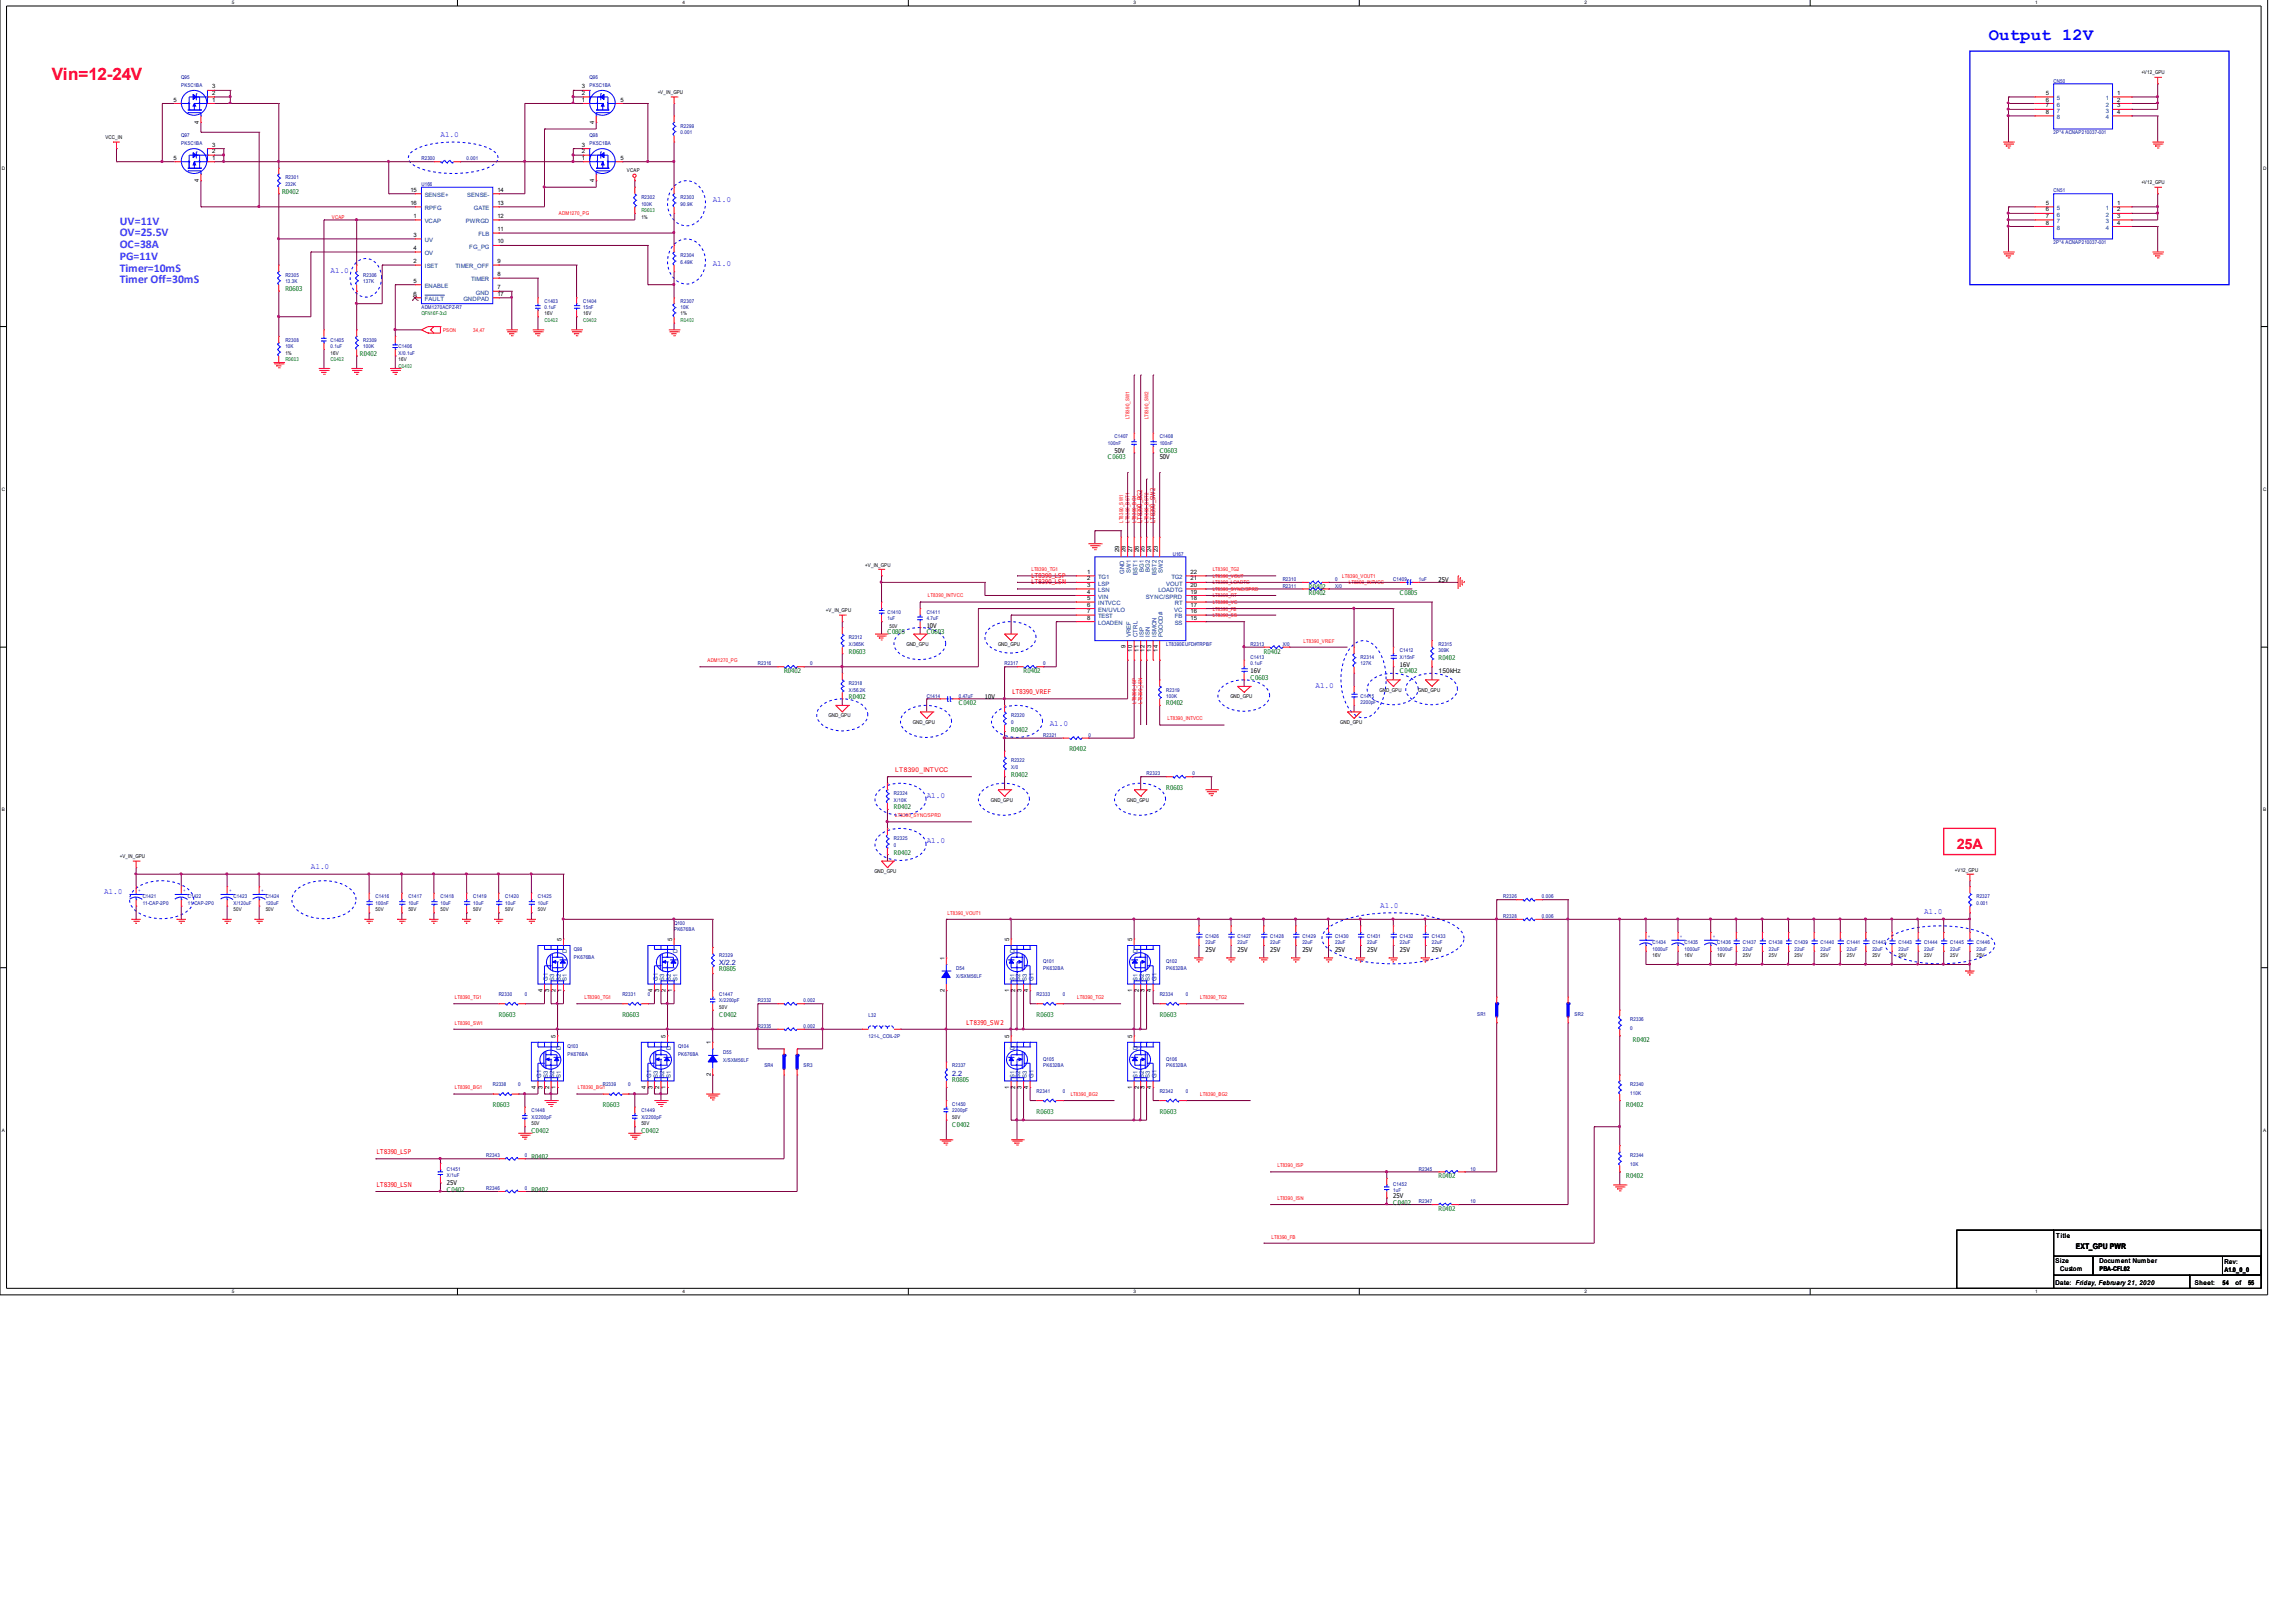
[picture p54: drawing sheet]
<svg xmlns="http://www.w3.org/2000/svg" width="297mm" height="210mm" viewBox="0 0 297 210" stroke-linecap="round" stroke-linejoin="round" font-family="sans-serif">
<defs><g id="words">
<text font-size="2.2" fill="#00f" x="257.3" y="5.2">Output 12V</text>
<text font-size="2.2" fill="#f00" x="6.7" y="10.3">Vin=12-24V</text>
<text font-size="1.9" fill="#f00" x="253.2" y="109.8">25A</text>
<g font-size="1.5" fill="#8000ff">
<text x="15.5" y="29.1">UV=11V</text>
<text x="15.5" y="30.6">OV=25.5V</text>
<text x="15.5" y="32.1">OC=38A</text>
<text x="15.5" y="33.6">PG=11V</text>
<text x="15.5" y="35.2">Timer=10mS</text>
<text x="15.5" y="36.7">Timer Off=30mS</text>
</g>
<g font-size="1" fill="#00f">
<text x="57" y="17.7">A1.0</text>
<text x="92.2" y="26.1">A1.0</text>
<text x="42.8" y="35.3">A1.0</text>
<text x="92.2" y="34.5">A1.0</text>
<text x="170.2" y="89">A1.0</text>
<text x="135.8" y="94">A1.0</text>
<text x="119.9" y="103.2">A1.0</text>
<text x="40.2" y="112.5">A1.0</text>
<text x="119.9" y="109.1">A1.0</text>
<text x="13.5" y="115.8">A1.0</text>
<text x="178.6" y="117.4">A1.0</text>
<text x="248.9" y="118.3">A1.0</text>
</g>
<text font-size="1" x="268.6" y="161.6">EXT_GPU PWR</text>
<g font-size=".9" fill="#000080">
<text x="93" y="124.9">X/2.2</text>
<text x="123.2" y="139.2">2.2</text>
</g>
<g font-size=".8">
<text x="27.4" y="11.4">3</text>
<text x="75.3" y="11.4">3</text>
<text x="22.4" y="13.1">5</text>
<text x="25.7" y="16" transform="rotate(-90 25.7 16)">4</text>
<text x="27.4" y="13.1">1</text>
<text x="27.4" y="12.3">2</text>
<text x="75.3" y="13.1">1</text>
<text x="75.3" y="12.3">2</text>
<text x="76.9" y="16" transform="rotate(-90 76.9 16)">4</text>
<text x="80.3" y="13.1">5</text>
<text x="264.7" y="12.3">5</text>
<text x="264.7" y="13.1">6</text>
<text x="264.7" y="13.9">7</text>
<text x="264.7" y="14.7">8</text>
<text x="273.9" y="12.3">1</text>
<text x="273.9" y="13.1">2</text>
<text x="273.9" y="13.9">3</text>
<text x="273.9" y="14.7">4</text>
<text x="22.4" y="20.7">5</text>
<text x="25.7" y="23.6" transform="rotate(-90 25.7 23.6)">4</text>
<text x="27.4" y="20.7">1</text>
<text x="27.4" y="19.8">2</text>
<text x="27.4" y="19">3</text>
<text x="75.3" y="20.7">1</text>
<text x="75.3" y="19.8">2</text>
<text x="75.3" y="19">3</text>
<text x="76.9" y="23.6" transform="rotate(-90 76.9 23.6)">4</text>
<text x="80.3" y="20.7">5</text>
<text x="53.1" y="24.8">15</text>
<text x="53.1" y="26.5">16</text>
<text x="53.5" y="28.2">1</text>
<text x="64.3" y="29.9">11</text>
<text x="64.3" y="28.2">12</text>
<text x="64.3" y="26.5">13</text>
<text x="64.3" y="24.8">14</text>
<text x="264.7" y="26.5">5</text>
<text x="264.7" y="27.4">6</text>
<text x="264.7" y="28.2">7</text>
<text x="264.7" y="29.1">8</text>
<text x="273.9" y="26.5">1</text>
<text x="273.9" y="27.4">2</text>
<text x="273.9" y="28.2">3</text>
<text x="273.9" y="29.1">4</text>
<text x="53.5" y="34.1">2</text>
<text x="53.5" y="30.7">3</text>
<text x="53.5" y="32.4">4</text>
<text x="64.3" y="35.7">8</text>
<text x="64.3" y="34.1">9</text>
<text x="64.3" y="31.5">10</text>
<text x="53.5" y="36.6">5</text>
<text x="53.5" y="38.3">6</text>
<text x="64.3" y="37.4">7</text>
<text x="64.3" y="38.3">17</text>
<text x="144.2" y="58.6">50V</text>
<text x="150" y="59.5">50V</text>
<text x="144.8" y="71.5" transform="rotate(-90 144.8 71.5)">29</text>
<text x="145.6" y="71.5" transform="rotate(-90 145.6 71.5)">28</text>
<text x="146.5" y="71.5" transform="rotate(-90 146.5 71.5)">27</text>
<text x="147.3" y="71.5" transform="rotate(-90 147.3 71.5)">26</text>
<text x="148.1" y="71.5" transform="rotate(-90 148.1 71.5)">25</text>
<text x="148.9" y="71.5" transform="rotate(-90 148.9 71.5)">24</text>
<text x="149.8" y="71.5" transform="rotate(-90 149.8 71.5)">23</text>
<text x="140.6" y="74.3">1</text>
<text x="140.6" y="75.1">2</text>
<text x="140.6" y="76">3</text>
<text x="140.6" y="76.8">4</text>
<text x="140.6" y="77.7">5</text>
<text x="154" y="77.7">18</text>
<text x="154" y="76.8">19</text>
<text x="154" y="76">20</text>
<text x="154" y="75.1">21</text>
<text x="154" y="74.3">22</text>
<text x="186.1" y="75.4">25V</text>
<text x="119.9" y="81.3">10V</text>
<text x="140.6" y="78.5">6</text>
<text x="140.6" y="79.3">7</text>
<text x="140.6" y="80.2">8</text>
<text x="145.6" y="83.9" transform="rotate(-90 145.6 83.9)">9</text>
<text x="154" y="80.2">15</text>
<text x="154" y="79.3">16</text>
<text x="154" y="78.5">17</text>
<text x="146.5" y="84.3" transform="rotate(-90 146.5 84.3)">10</text>
<text x="147.3" y="84.3" transform="rotate(-90 147.3 84.3)">11</text>
<text x="148.1" y="84.3" transform="rotate(-90 148.1 84.3)">12</text>
<text x="148.9" y="84.3" transform="rotate(-90 148.9 84.3)">13</text>
<text x="149.8" y="84.3" transform="rotate(-90 149.8 84.3)">14</text>
<text x="161.8" y="87.1">16V</text>
<text x="181.1" y="86.3">16V</text>
<text x="186.1" y="87.1">150kHz</text>
<text x="127.4" y="90.4">10V</text>
<text x="72.6" y="121.8" transform="rotate(-90 72.6 121.8)">5</text>
<text x="87" y="121.8" transform="rotate(-90 87 121.8)">5</text>
<text x="122.2" y="124.2" transform="rotate(-90 122.2 124.2)">1</text>
<text x="130.6" y="121.8" transform="rotate(-90 130.6 121.8)">5</text>
<text x="146.5" y="121.8" transform="rotate(-90 146.5 121.8)">5</text>
<text x="156" y="123.2">25V</text>
<text x="160.1" y="123.2">25V</text>
<text x="164.3" y="123.2">25V</text>
<text x="168.5" y="123.2">25V</text>
<text x="172.7" y="123.2">25V</text>
<text x="176.9" y="123.2">25V</text>
<text x="181.1" y="123.2">25V</text>
<text x="185.3" y="123.2">25V</text>
<text x="70.2" y="128.4" transform="rotate(-90 70.2 128.4)">4</text>
<text x="71" y="128.4" transform="rotate(-90 71 128.4)">3</text>
<text x="71.9" y="128.4" transform="rotate(-90 71.9 128.4)">2</text>
<text x="72.6" y="128.4" transform="rotate(-90 72.6 128.4)">1</text>
<text x="84.4" y="128.4" transform="rotate(-90 84.4 128.4)">4</text>
<text x="85.3" y="128.4" transform="rotate(-90 85.3 128.4)">3</text>
<text x="86.1" y="128.4" transform="rotate(-90 86.1 128.4)">2</text>
<text x="87" y="128.4" transform="rotate(-90 87 128.4)">1</text>
<text x="122.2" y="128.4" transform="rotate(-90 122.2 128.4)">2</text>
<text x="130.6" y="128.4" transform="rotate(-90 130.6 128.4)">1</text>
<text x="131.3" y="128.4" transform="rotate(-90 131.3 128.4)">2</text>
<text x="132.2" y="128.4" transform="rotate(-90 132.2 128.4)">3</text>
<text x="133" y="128.4" transform="rotate(-90 133 128.4)">4</text>
<text x="146.5" y="128.4" transform="rotate(-90 146.5 128.4)">1</text>
<text x="147.3" y="128.4" transform="rotate(-90 147.3 128.4)">2</text>
<text x="148.1" y="128.4" transform="rotate(-90 148.1 128.4)">3</text>
<text x="148.9" y="128.4" transform="rotate(-90 148.9 128.4)">4</text>
<text x="71.9" y="134.3" transform="rotate(-90 71.9 134.3)">5</text>
<text x="86.1" y="134.3" transform="rotate(-90 86.1 134.3)">5</text>
<text x="91.9" y="135.1" transform="rotate(-90 91.9 135.1)">1</text>
<text x="130.6" y="134.3" transform="rotate(-90 130.6 134.3)">5</text>
<text x="146.5" y="134.3" transform="rotate(-90 146.5 134.3)">5</text>
<text x="69.3" y="140.9" transform="rotate(-90 69.3 140.9)">4</text>
<text x="70.2" y="140.9" transform="rotate(-90 70.2 140.9)">3</text>
<text x="71" y="140.9" transform="rotate(-90 71 140.9)">2</text>
<text x="71.9" y="140.9" transform="rotate(-90 71.9 140.9)">1</text>
<text x="83.6" y="140.9" transform="rotate(-90 83.6 140.9)">4</text>
<text x="84.4" y="140.9" transform="rotate(-90 84.4 140.9)">3</text>
<text x="85.3" y="140.9" transform="rotate(-90 85.3 140.9)">2</text>
<text x="86.1" y="140.9" transform="rotate(-90 86.1 140.9)">1</text>
<text x="91.9" y="139.3" transform="rotate(-90 91.9 139.3)">2</text>
<text x="130.6" y="140.9" transform="rotate(-90 130.6 140.9)">1</text>
<text x="131.3" y="140.9" transform="rotate(-90 131.3 140.9)">2</text>
<text x="132.2" y="140.9" transform="rotate(-90 132.2 140.9)">3</text>
<text x="133" y="140.9" transform="rotate(-90 133 140.9)">4</text>
<text x="146.5" y="140.9" transform="rotate(-90 146.5 140.9)">1</text>
<text x="147.3" y="140.9" transform="rotate(-90 147.3 140.9)">2</text>
<text x="148.1" y="140.9" transform="rotate(-90 148.1 140.9)">3</text>
<text x="148.9" y="140.9" transform="rotate(-90 148.9 140.9)">4</text>
<text x="57.8" y="153.3">25V</text>
<text x="180.3" y="155">25V</text>
<text x="266" y="160.2">Title</text>
<text x="265.9" y="166.3">Date: Friday, February 21, 2020</text>
<text x="265.9" y="163.4">Size</text>
<text x="266.5" y="164.5">Custom</text>
<text x="271.6" y="163.4">Document Number</text>
<text x="271.6" y="164.5">PBA-CFL02</text>
<text x="284" y="166.3">Sheet:</text>
<text x="287.5" y="166.3">54</text>
<text x="287.8" y="163.6">Rev:</text>
<text x="287.8" y="164.6">A1.0_0_0</text>
<text x="289.2" y="166.3">of</text>
<text x="290.8" y="166.3">55</text>
</g>
<g font-size=".8" fill="#004080">
<text x="266.1" y="13">5</text>
<text x="266.1" y="13.8">6</text>
<text x="266.1" y="14.6">7</text>
<text x="266.1" y="15.4">8</text>
<text x="272.5" y="13">1</text>
<text x="272.5" y="13.8">2</text>
<text x="272.5" y="14.6">3</text>
<text x="272.5" y="15.4">4</text>
<text x="54.9" y="25.5">SENSE+</text>
<text x="54.9" y="27.2">RPFG</text>
<text x="54.9" y="28.9">VCAP</text>
<text x="60.3" y="28.9">PWRGD</text>
<text x="60.5" y="25.5">SENSE-</text>
<text x="61.3" y="27.2">GATE</text>
<text x="266.1" y="27.2">5</text>
<text x="266.1" y="28">6</text>
<text x="266.1" y="28.9">7</text>
<text x="266.1" y="29.7">8</text>
<text x="272.5" y="27.2">1</text>
<text x="272.5" y="28">2</text>
<text x="272.5" y="28.9">3</text>
<text x="272.5" y="29.7">4</text>
<text x="54.9" y="34.7">ISET</text>
<text x="54.9" y="31.3">UV</text>
<text x="54.9" y="33">OV</text>
<text x="58.9" y="34.7">TIMER_OFF</text>
<text x="60.7" y="32.2">FG_PG</text>
<text x="61.9" y="30.6">FLB</text>
<text x="54.9" y="37.3">ENABLE</text>
<text x="54.9" y="39">FAULT</text>
<text x="59.9" y="39">GNDPAD</text>
<text x="61" y="36.4">TIMER</text>
<text x="61.6" y="38.1">GND</text>
<text x="142.1" y="74.9">TG1</text>
<text x="142.1" y="75.8">LSP</text>
<text x="142.1" y="76.6">LSN</text>
<text x="142.1" y="77.5">VIN</text>
<text x="145.5" y="74.3" transform="rotate(-90 145.5 74.3)">GND</text>
<text x="146.3" y="74.2" transform="rotate(-90 146.3 74.2)">SW1</text>
<text x="147.2" y="74.4" transform="rotate(-90 147.2 74.4)">BST1</text>
<text x="148" y="74" transform="rotate(-90 148 74)">BG1</text>
<text x="148.3" y="77.5">SYNC/SPRD</text>
<text x="148.8" y="74" transform="rotate(-90 148.8 74)">BG2</text>
<text x="149.6" y="74.4" transform="rotate(-90 149.6 74.4)">BST2</text>
<text x="149.9" y="76.6">LOADTG</text>
<text x="150.5" y="74.2" transform="rotate(-90 150.5 74.2)">SW2</text>
<text x="150.9" y="75.8">VOUT</text>
<text x="151.6" y="74.9">TG2</text>
<text x="142.1" y="78.3">INTVCC</text>
<text x="142.1" y="79.2">EN/UVLO</text>
<text x="142.1" y="80">TEST</text>
<text x="142.1" y="80.9">LOADEN</text>
<text x="146.3" y="82.5" transform="rotate(-90 146.3 82.5)">VREF</text>
<text x="147.2" y="82.5" transform="rotate(-90 147.2 82.5)">CTRL</text>
<text x="148" y="82.5" transform="rotate(-90 148 82.5)">ISP</text>
<text x="148.8" y="82.5" transform="rotate(-90 148.8 82.5)">ISN</text>
<text x="149.6" y="82.5" transform="rotate(-90 149.6 82.5)">ISMON</text>
<text x="150.5" y="82.5" transform="rotate(-90 150.5 82.5)">PGOOD#</text>
<text x="151.9" y="79.2">VC</text>
<text x="152" y="80.9">SS</text>
<text x="152" y="80">FB</text>
<text x="152" y="78.3">RT</text>
<text x="73.3" y="123.4" transform="rotate(-90 73.3 123.4)">D</text>
<text x="87.6" y="123.4" transform="rotate(-90 87.6 123.4)">D</text>
<text x="131.2" y="123.4" transform="rotate(-90 131.2 123.4)">D</text>
<text x="147.2" y="123.4" transform="rotate(-90 147.2 123.4)">D</text>
<text x="70.9" y="126.9" transform="rotate(-90 70.9 126.9)">G1</text>
<text x="71.7" y="126.9" transform="rotate(-90 71.7 126.9)">S3</text>
<text x="72.6" y="126.9" transform="rotate(-90 72.6 126.9)">S2</text>
<text x="73.3" y="126.9" transform="rotate(-90 73.3 126.9)">S1</text>
<text x="85.1" y="126.9" transform="rotate(-90 85.1 126.9)">G1</text>
<text x="85.9" y="126.9" transform="rotate(-90 85.9 126.9)">S3</text>
<text x="86.8" y="126.9" transform="rotate(-90 86.8 126.9)">S2</text>
<text x="87.6" y="126.9" transform="rotate(-90 87.6 126.9)">S1</text>
<text x="131.2" y="126.9" transform="rotate(-90 131.2 126.9)">S1</text>
<text x="132" y="126.9" transform="rotate(-90 132 126.9)">S2</text>
<text x="132.8" y="126.9" transform="rotate(-90 132.8 126.9)">S3</text>
<text x="133.7" y="126.9" transform="rotate(-90 133.7 126.9)">G1</text>
<text x="147.2" y="126.9" transform="rotate(-90 147.2 126.9)">S1</text>
<text x="148" y="126.9" transform="rotate(-90 148 126.9)">S2</text>
<text x="148.8" y="126.9" transform="rotate(-90 148.8 126.9)">S3</text>
<text x="149.6" y="126.9" transform="rotate(-90 149.6 126.9)">G1</text>
<text x="72.6" y="135.9" transform="rotate(-90 72.6 135.9)">D</text>
<text x="86.8" y="135.9" transform="rotate(-90 86.8 135.9)">D</text>
<text x="131.2" y="135.9" transform="rotate(-90 131.2 135.9)">D</text>
<text x="147.2" y="135.9" transform="rotate(-90 147.2 135.9)">D</text>
<text x="70" y="139.5" transform="rotate(-90 70 139.5)">G1</text>
<text x="70.9" y="139.5" transform="rotate(-90 70.9 139.5)">S3</text>
<text x="71.7" y="139.5" transform="rotate(-90 71.7 139.5)">S2</text>
<text x="72.6" y="139.5" transform="rotate(-90 72.6 139.5)">S1</text>
<text x="84.2" y="139.5" transform="rotate(-90 84.2 139.5)">G1</text>
<text x="85.1" y="139.5" transform="rotate(-90 85.1 139.5)">S3</text>
<text x="85.9" y="139.5" transform="rotate(-90 85.9 139.5)">S2</text>
<text x="86.8" y="139.5" transform="rotate(-90 86.8 139.5)">S1</text>
<text x="131.2" y="139.5" transform="rotate(-90 131.2 139.5)">S1</text>
<text x="132" y="139.5" transform="rotate(-90 132 139.5)">S2</text>
<text x="132.8" y="139.5" transform="rotate(-90 132.8 139.5)">S3</text>
<text x="133.7" y="139.5" transform="rotate(-90 133.7 139.5)">G1</text>
<text x="147.2" y="139.5" transform="rotate(-90 147.2 139.5)">S1</text>
<text x="148" y="139.5" transform="rotate(-90 148 139.5)">S2</text>
<text x="148.8" y="139.5" transform="rotate(-90 148.8 139.5)">S3</text>
<text x="149.6" y="139.5" transform="rotate(-90 149.6 139.5)">G1</text>
</g>
<g font-size=".8" fill="#008000">
<text x="36.5" y="25.1">R0402</text>
<text x="36.9" y="37.7">R0603</text>
<text x="46.6" y="46.1">R0402</text>
<text x="143.3" y="59.5">C0603</text>
<text x="150" y="58.6">C0603</text>
<text x="169.3" y="76.2">R0402</text>
<text x="169.3" y="77.1">R0402</text>
<text x="181.1" y="77.1">C0805</text>
<text x="114.8" y="82.1">C0805</text>
<text x="119.9" y="82.1">C0603</text>
<text x="101.4" y="87.1">R0402</text>
<text x="109.8" y="84.6">R0603</text>
<text x="132.4" y="87.1">R0402</text>
<text x="161.8" y="88">C0603</text>
<text x="163.5" y="84.6">R0402</text>
<text x="181.1" y="87.1">C0402</text>
<text x="186.1" y="85.4">R0402</text>
<text x="109.8" y="90.4">R0402</text>
<text x="124" y="91.3">C0402</text>
<text x="130.8" y="94.7">R0402</text>
<text x="150.9" y="91.3">R0402</text>
<text x="130.8" y="100.5">R0402</text>
<text x="138.3" y="97.2">R0402</text>
<text x="115.7" y="104.7">R0402</text>
<text x="150.9" y="102.2">R0603</text>
<text x="115.7" y="110.6">R0402</text>
<text x="93" y="125.7">R0805</text>
<text x="64.5" y="131.6">R0603</text>
<text x="80.5" y="131.6">R0603</text>
<text x="93" y="131.6">C0402</text>
<text x="134.1" y="131.6">R0603</text>
<text x="150" y="131.6">R0603</text>
<text x="211.2" y="134.9">R0402</text>
<text x="63.8" y="143.3">R0603</text>
<text x="78" y="143.3">R0603</text>
<text x="123.2" y="140">R0805</text>
<text x="210.4" y="143.3">R0402</text>
<text x="68.7" y="150">R0402</text>
<text x="68.7" y="146.7">C0402</text>
<text x="83" y="146.7">C0402</text>
<text x="123.2" y="145.8">C0402</text>
<text x="134.1" y="144.1">R0603</text>
<text x="150" y="144.1">R0603</text>
<text x="57.8" y="154.2">C0402</text>
<text x="68.7" y="154.2">R0402</text>
<text x="180.3" y="155.9">C0402</text>
<text x="186.1" y="152.5">R0402</text>
<text x="210.4" y="152.5">R0402</text>
<text x="186.1" y="156.7">R0402</text>
</g>
<g font-size=".8" fill="#f00">
<text x="147.7" y="67.7" transform="rotate(-90 147.7 67.7)">LT8390_BG2</text>
<text x="149.4" y="67.7" transform="rotate(-90 149.4 67.7)">LT8390_SW2</text>
<text x="133.4" y="74.8">LT8390_LSP</text>
<text x="133.4" y="75.6">LT8390_LSN</text>
<text x="131" y="89.8">LT8390_VREF</text>
<text x="115.8" y="99.9">LT8390_INTVCC</text>
<text x="125.1" y="132.6">LT8390_SW 2</text>
<text x="48.8" y="149.4">LT8390_LSP</text>
<text x="48.8" y="153.6">LT8390_LSN</text>
</g>
<g font-size=".7" fill="#000080">
<text x="23.5" y="10.2">Q95</text>
<text x="23.5" y="11.3">PK5C1BA</text>
<text x="76.3" y="10.2">Q96</text>
<text x="76.3" y="11.3">PK5C1BA</text>
<text x="265.7" y="10.7">CN50</text>
<text x="23.5" y="17.7">Q97</text>
<text x="76.3" y="17.7">Q98</text>
<text x="88.1" y="16.5">R2299</text>
<text x="88.1" y="17.4">0.001</text>
<text x="265.7" y="17.4">2P*4 ACNAP210037-001</text>
<text x="23.5" y="18.8">PK5C1BA</text>
<text x="36.9" y="23.2">R2301</text>
<text x="54.5" y="20.8">R2300</text>
<text x="60.4" y="20.8">0.001</text>
<text x="76.3" y="18.8">PK5C1BA</text>
<text x="36.9" y="24.1">232K</text>
<text x="54.5" y="24.1">U166</text>
<text x="83" y="25.8">R2302</text>
<text x="83" y="26.6">100K</text>
<text x="88.1" y="25.8">R2303</text>
<text x="88.1" y="26.6">90.9K</text>
<text x="265.7" y="24.9">CN51</text>
<text x="36.9" y="35.8">R2305</text>
<text x="47" y="35.8">R2306</text>
<text x="88.1" y="33.3">R2304</text>
<text x="88.1" y="34.1">6.49K</text>
<text x="265.7" y="31.6">2P*4 ACNAP210037-001</text>
<text x="36.9" y="36.7">13.3K</text>
<text x="47" y="36.7">137K</text>
<text x="54.5" y="40">ADM1270ACPZ-R7</text>
<text x="70.4" y="39.2">C1403</text>
<text x="70.4" y="40">0.1uF</text>
<text x="75.4" y="39.2">C1404</text>
<text x="75.4" y="40">15nF</text>
<text x="88.1" y="39.2">R2307</text>
<text x="88.1" y="40">10K</text>
<text x="36.9" y="44.2">R2308</text>
<text x="36.9" y="45.1">10K</text>
<text x="42.8" y="44.2">C1405</text>
<text x="42.8" y="45.1">0.1uF</text>
<text x="47" y="44.2">R2309</text>
<text x="47" y="45.1">100K</text>
<text x="51.6" y="45.1">C1406</text>
<text x="51.6" y="45.9">X/0.1uF</text>
<text x="143.3" y="57.6">100nF</text>
<text x="144.2" y="56.7">C1407</text>
<text x="150" y="56.7">C1408</text>
<text x="150" y="57.6">100nF</text>
<text x="151.7" y="71.9">U167</text>
<text x="165.9" y="75.2">R2310</text>
<text x="165.9" y="76">R2311</text>
<text x="172.7" y="75.2">0</text>
<text x="172.7" y="76">X/0</text>
<text x="180.3" y="75.2">C1409</text>
<text x="183.6" y="75.2">1uF</text>
<text x="109.8" y="82.7">R2312</text>
<text x="109.8" y="83.6">X/365K</text>
<text x="114.8" y="79.4">C1410</text>
<text x="114.8" y="80.3">1uF</text>
<text x="119.9" y="79.4">C1411</text>
<text x="119.9" y="80.3">4.7uF</text>
<text x="150.9" y="83.6">LT8390EUFD#TRPBF</text>
<text x="161.8" y="83.6">R2313</text>
<text x="165.9" y="83.6">X/0</text>
<text x="186.1" y="83.6">R2315</text>
<text x="98" y="86.1">R2316</text>
<text x="104.8" y="86.1">0</text>
<text x="109.8" y="88.7">R2318</text>
<text x="109.8" y="89.5">X/56.2K</text>
<text x="130" y="86.1">R2317</text>
<text x="135" y="86.1">0</text>
<text x="150.9" y="89.5">R2319</text>
<text x="161.8" y="85.3">C1413</text>
<text x="161.8" y="86.1">0.1uF</text>
<text x="176" y="85.3">R2314</text>
<text x="176" y="86.1">127K</text>
<text x="181.1" y="84.4">C1412</text>
<text x="181.1" y="85.3">X/15nF</text>
<text x="186.1" y="84.4">309K</text>
<text x="119.9" y="90.3">C1414</text>
<text x="124" y="90.3">0.47uF</text>
<text x="130.8" y="92.8">R2320</text>
<text x="130.8" y="93.7">0</text>
<text x="135" y="95.3">R2321</text>
<text x="140.8" y="95.3">0</text>
<text x="150.9" y="90.3">100K</text>
<text x="176" y="90.3">C1415</text>
<text x="176" y="91.1">2200pF</text>
<text x="130.8" y="98.7">R2322</text>
<text x="130.8" y="99.5">X/0</text>
<text x="148.3" y="100.3">R2323</text>
<text x="154.3" y="100.3">0</text>
<text x="115.7" y="102.9">R2324</text>
<text x="115.7" y="103.7">X/10K</text>
<text x="115.7" y="108.7">R2325</text>
<text x="115.7" y="109.6">0</text>
<text x="18.5" y="116.3">C1421</text>
<text x="18.5" y="117.1">11-CAP-2P0</text>
<text x="24.3" y="116.3">C1422</text>
<text x="24.3" y="117.1">11-CAP-2P0</text>
<text x="30.2" y="116.3">C1423</text>
<text x="30.2" y="117.1">X/120uF</text>
<text x="34.4" y="116.3">C1424</text>
<text x="34.4" y="117.1">120uF</text>
<text x="48.6" y="116.3">C1416</text>
<text x="48.6" y="117.1">100nF</text>
<text x="52.8" y="116.3">C1417</text>
<text x="52.8" y="117.1">10uF</text>
<text x="57" y="116.3">C1418</text>
<text x="57" y="117.1">10uF</text>
<text x="61.2" y="116.3">C1419</text>
<text x="61.2" y="117.1">10uF</text>
<text x="65.4" y="116.3">C1420</text>
<text x="65.4" y="117.1">10uF</text>
<text x="69.6" y="116.3">C1425</text>
<text x="69.6" y="117.1">10uF</text>
<text x="87.2" y="119.6">Q100</text>
<text x="194.5" y="116.3">R2326</text>
<text x="194.5" y="118.8">R2328</text>
<text x="199.5" y="116.3">0.006</text>
<text x="199.5" y="118.8">0.006</text>
<text x="255.7" y="116.3">R2327</text>
<text x="255.7" y="117.1">0.001</text>
<text x="74.3" y="123">Q99</text>
<text x="74.3" y="124.1">PK676BA</text>
<text x="87.2" y="120.5">PK676BA</text>
<text x="93" y="123.8">R2329</text>
<text x="123.7" y="125.5">D54</text>
<text x="135" y="124.6">Q101</text>
<text x="135" y="125.5">PK632BA</text>
<text x="150.9" y="124.6">Q102</text>
<text x="150.9" y="125.5">PK632BA</text>
<text x="156" y="121.3">C1426</text>
<text x="156" y="122.2">22uF</text>
<text x="160.1" y="121.3">C1427</text>
<text x="160.1" y="122.2">22uF</text>
<text x="164.3" y="121.3">C1428</text>
<text x="164.3" y="122.2">22uF</text>
<text x="168.5" y="121.3">C1429</text>
<text x="168.5" y="122.2">22uF</text>
<text x="172.7" y="121.3">C1430</text>
<text x="172.7" y="122.2">22uF</text>
<text x="176.9" y="121.3">C1431</text>
<text x="176.9" y="122.2">22uF</text>
<text x="181.1" y="121.3">C1432</text>
<text x="181.1" y="122.2">22uF</text>
<text x="185.3" y="121.3">C1433</text>
<text x="185.3" y="122.2">22uF</text>
<text x="213.8" y="122.2">C1434</text>
<text x="213.8" y="123">1000uF</text>
<text x="217.9" y="122.2">C1435</text>
<text x="217.9" y="123">1000uF</text>
<text x="222.2" y="122.2">C1436</text>
<text x="222.2" y="123">1000uF</text>
<text x="225.5" y="122.2">C1437</text>
<text x="225.5" y="123">22uF</text>
<text x="228.9" y="122.2">C1438</text>
<text x="228.9" y="123">22uF</text>
<text x="232.2" y="122.2">C1439</text>
<text x="232.2" y="123">22uF</text>
<text x="235.5" y="122.2">C1440</text>
<text x="235.5" y="123">22uF</text>
<text x="238.9" y="122.2">C1441</text>
<text x="238.9" y="123">22uF</text>
<text x="242.2" y="122.2">C1442</text>
<text x="242.2" y="123">22uF</text>
<text x="245.6" y="122.2">C1443</text>
<text x="245.6" y="123">22uF</text>
<text x="248.9" y="122.2">C1444</text>
<text x="248.9" y="123">22uF</text>
<text x="252.3" y="122.2">C1445</text>
<text x="252.3" y="123">22uF</text>
<text x="255.7" y="122.2">C1446</text>
<text x="255.7" y="123">22uF</text>
<text x="64.5" y="128.9">R2330</text>
<text x="67.9" y="128.9">0</text>
<text x="80.5" y="128.9">R2331</text>
<text x="83.8" y="128.9">0</text>
<text x="93" y="128.9">C1447</text>
<text x="93" y="129.7">X/2200pF</text>
<text x="98" y="129.7">R2332</text>
<text x="104" y="129.7">0.002</text>
<text x="112.4" y="131.7">L32</text>
<text x="123.7" y="126.5">X/SXM56LF</text>
<text x="134.1" y="128.9">R2333</text>
<text x="137.5" y="128.9">0</text>
<text x="150" y="128.9">R2334</text>
<text x="153.4" y="128.9">0</text>
<text x="191.1" y="131.4">SR1</text>
<text x="203.7" y="131.4">SR2</text>
<text x="73.4" y="135.6">Q103</text>
<text x="73.4" y="136.7">PK676BA</text>
<text x="87.7" y="135.6">Q104</text>
<text x="87.7" y="136.7">PK676BA</text>
<text x="93.6" y="136.4">D55</text>
<text x="93.6" y="137.4">X/SXM56LF</text>
<text x="98" y="133">R2335</text>
<text x="104" y="133">0.002</text>
<text x="112.4" y="134.4">121-L_COIL-2P</text>
<text x="135" y="137.3">Q105</text>
<text x="150.9" y="137.3">Q106</text>
<text x="210.9" y="132.2">R2336</text>
<text x="210.9" y="133.3">0</text>
<text x="63.8" y="140.6">R2338</text>
<text x="67.1" y="140.6">0</text>
<text x="68.7" y="143.9">C1448</text>
<text x="78" y="140.6">R2339</text>
<text x="81.3" y="140.6">0</text>
<text x="83" y="143.9">C1449</text>
<text x="98.9" y="138.1">SR4</text>
<text x="104" y="138.1">SR3</text>
<text x="123.2" y="143.1">C1450</text>
<text x="123.2" y="143.9">2200pF</text>
<text x="123.2" y="138.1">R2337</text>
<text x="134.1" y="141.4">R2341</text>
<text x="135" y="138.1">PK632BA</text>
<text x="137.5" y="141.4">0</text>
<text x="150" y="141.4">R2342</text>
<text x="150.9" y="138.1">PK632BA</text>
<text x="153.4" y="141.4">0</text>
<text x="210.9" y="140.6">R2340</text>
<text x="210.9" y="141.7">110K</text>
<text x="62.9" y="149.8">R2343</text>
<text x="67.9" y="149.8">0</text>
<text x="68.7" y="144.8">X/2200pF</text>
<text x="83" y="144.8">X/2200pF</text>
<text x="210.9" y="149.8">R2344</text>
<text x="57.8" y="151.5">C1451</text>
<text x="57.8" y="152.3">X/1uF</text>
<text x="62.9" y="154">R2346</text>
<text x="67.9" y="154">0</text>
<text x="180.3" y="153.4">C1452</text>
<text x="180.3" y="154.3">1uF</text>
<text x="183.6" y="151.5">R2345</text>
<text x="183.6" y="155.7">R2347</text>
<text x="190.2" y="151.5">10</text>
<text x="190.2" y="155.7">10</text>
<text x="210.9" y="150.9">10K</text>
</g>
<g font-size=".7">
<text x="277" y="9.6">+V12_GPU</text>
<text x="85.1" y="12.2">+V_IN_GPU</text>
<text x="13.6" y="18">VCC_IN</text>
<text x="81.1" y="22.2">VCAP</text>
<text x="277" y="23.8">+V12_GPU</text>
<text x="83" y="28.3">1%</text>
<text x="70.4" y="40.8">16V</text>
<text x="75.4" y="40.8">16V</text>
<text x="88.1" y="40.8">1%</text>
<text x="36.9" y="45.9">1%</text>
<text x="42.8" y="45.9">16V</text>
<text x="51.6" y="46.8">16V</text>
<text x="111.9" y="73.3">+V_IN_GPU</text>
<text x="106.8" y="79.3">+V_IN_GPU</text>
<text x="115.1" y="81.2">50V</text>
<text x="117.3" y="83.6">GND_GPU</text>
<text x="129.1" y="83.6">GND_GPU</text>
<text x="178.5" y="89.5">GND_GPU</text>
<text x="183.5" y="89.5">GND_GPU</text>
<text x="107.2" y="92.8">GND_GPU</text>
<text x="118.1" y="93.7">GND_GPU</text>
<text x="159.2" y="90.3">GND_GPU</text>
<text x="173.4" y="93.7">GND_GPU</text>
<text x="128.2" y="103.7">GND_GPU</text>
<text x="145.8" y="103.7">GND_GPU</text>
<text x="15.5" y="111.1">+V_IN_GPU</text>
<text x="113.1" y="113">GND_GPU</text>
<text x="252.9" y="112.8">+V12_GPU</text>
<text x="30.2" y="118">50V</text>
<text x="34.4" y="118">50V</text>
<text x="48.6" y="118">50V</text>
<text x="52.8" y="118">50V</text>
<text x="57" y="118">50V</text>
<text x="61.2" y="118">50V</text>
<text x="65.4" y="118">50V</text>
<text x="69.6" y="118">50V</text>
<text x="213.8" y="123.8">16V</text>
<text x="217.9" y="123.8">16V</text>
<text x="222.2" y="123.8">16V</text>
<text x="225.5" y="123.8">25V</text>
<text x="228.9" y="123.8">25V</text>
<text x="232.2" y="123.8">25V</text>
<text x="235.5" y="123.8">25V</text>
<text x="238.9" y="123.8">25V</text>
<text x="242.2" y="123.8">25V</text>
<text x="245.6" y="123.8">25V</text>
<text x="248.9" y="123.8">25V</text>
<text x="252.3" y="123.8">25V</text>
<text x="255.7" y="123.8">25V</text>
<text x="93" y="130.6">50V</text>
<text x="68.7" y="145.6">50V</text>
<text x="83" y="145.6">50V</text>
<text x="123.2" y="144.8">50V</text>
</g>
<g font-size=".7" fill="#f00">
<text x="42.9" y="28.3">VCAP</text>
<text x="72.3" y="27.9">ADM1270_PG</text>
<text x="57.3" y="42.9">PSON</text>
<text x="61.2" y="42.9">34,47</text>
<text x="146.1" y="54.3" transform="rotate(-90 146.1 54.3)">LT8390_SW1</text>
<text x="148.6" y="54.3" transform="rotate(-90 148.6 54.3)">LT8390_SW2</text>
<text x="145.3" y="67.7" transform="rotate(-90 145.3 67.7)">LT8390_SW1</text>
<text x="146.1" y="67.7" transform="rotate(-90 146.1 67.7)">LT8390_BST1</text>
<text x="147" y="67.7" transform="rotate(-90 147 67.7)">LT8390_BG1</text>
<text x="148.6" y="67.7" transform="rotate(-90 148.6 67.7)">LT8390_BST2</text>
<text x="120.1" y="77.3">LT8390_INTVCC</text>
<text x="133.4" y="73.9">LT8390_TG1</text>
<text x="156.9" y="77.3">LT8390_RT</text>
<text x="156.9" y="75.6">LT8390_LOADTG</text>
<text x="156.9" y="73.9">LT8390_TG2</text>
<text x="156.9" y="74.8">LT8390_VOUT</text>
<text x="156.9" y="76.5">LT8390_SYNC/SPRD</text>
<text x="173.7" y="74.8">LT8390_VOUT1</text>
<text x="174.5" y="75.6">LT8390_INTVCC</text>
<text x="156.9" y="78.2">LT8390_VC</text>
<text x="156.9" y="79">LT8390_FB</text>
<text x="156.9" y="79.9">LT8390_SS</text>
<text x="168.7" y="83.2">LT8390_VREF</text>
<text x="91.5" y="85.7">ADM1270_PG</text>
<text x="147" y="91.1" transform="rotate(-90 147 91.1)">LT8390_ISP</text>
<text x="147.7" y="91.1" transform="rotate(-90 147.7 91.1)">LT8390_ISN</text>
<text x="151" y="93.2">LT8390_INTVCC</text>
<text x="115.8" y="105.8">LT8390_SYNC/SPRD</text>
<text x="122.6" y="118.4">LT8390_VOUT1</text>
<text x="58.8" y="129.3">LT8390_TG1</text>
<text x="75.6" y="129.3">LT8390_TG1</text>
<text x="139.4" y="129.3">LT8390_TG2</text>
<text x="155.3" y="129.3">LT8390_TG2</text>
<text x="58.8" y="132.6">LT8390_SW1</text>
<text x="58.8" y="141">LT8390_BG1</text>
<text x="74.8" y="141">LT8390_BG1</text>
<text x="138.5" y="141.8">LT8390_BG2</text>
<text x="155.3" y="141.8">LT8390_BG2</text>
<text x="165.3" y="151.1">LT8390_ISP</text>
<text x="165.3" y="155.3">LT8390_ISN</text>
<text x="164.5" y="160.3">LT8390_FB</text>
</g>
<g font-size=".7" fill="#008000">
<text x="83" y="27.4">R0603</text>
<text x="54.5" y="40.8">QFN16F-3x3</text>
<text x="70.4" y="41.7">C0402</text>
<text x="75.4" y="41.7">C0402</text>
<text x="88.1" y="41.7">R0402</text>
<text x="36.9" y="46.8">R0603</text>
<text x="42.8" y="46.8">C0402</text>
<text x="51.6" y="47.6">C0402</text>
</g>
<g font-size=".7" fill="#00f">
<text x="17.9" y="115.4">+</text>
<text x="23.7" y="115.4">+</text>
<text x="29.6" y="115.4">+</text>
<text x="33.8" y="115.4">+</text>
<text x="213.2" y="121.3">+</text>
<text x="217.3" y="121.3">+</text>
<text x="221.6" y="121.3">+</text>
</g>
<g font-size=".6">
<text x="30" y=".5">5</text>
<text x="88.3" y=".5">4</text>
<text x="146.6" y=".5">3</text>
<text x="205" y=".5">2</text>
<text x="263.3" y=".5">1</text>
<text x=".3" y="22">D</text>
<text x="292.8" y="22">D</text>
<text x=".3" y="63.5">C</text>
<text x="292.8" y="63.5">C</text>
<text x=".3" y="105">B</text>
<text x="292.8" y="105">B</text>
<text x=".3" y="146.5">A</text>
<text x="292.8" y="146.5">A</text>
<text x="30" y="167.3">5</text>
<text x="88.3" y="167.3">4</text>
<text x="146.6" y="167.3">3</text>
<text x="205" y="167.3">2</text>
<text x="263.3" y="167.3">1</text>
</g>
</g></defs>
<path d="M0 -.1v167.7h293.4v-167.7M.8 .8h291.7v165.9h-291.7z" fill="none" stroke="#000" stroke-width=".13"/>
<g fill="#fff">
<path d="M30 0h.2v.6h-.2z"/>
<path d="M30 166.8h.2v.6h-.2z"/>
</g>
<path d="M59.2 -.1v.9M59.2 166.7v.9" fill="none" stroke="#000" stroke-width=".13"/>
<g fill="#fff">
<path d="M88.3 0h.3v.6h-.3z"/>
<path d="M88.3 166.8h.3v.6h-.3z"/>
</g>
<path d="M117.5 -.1v.9M117.5 166.7v.9" fill="none" stroke="#000" stroke-width=".13"/>
<g fill="#fff">
<path d="M146.6 0h.3v.6h-.3z"/>
<path d="M146.6 166.8h.3v.6h-.3z"/>
</g>
<path d="M175.9 -.1v.9M175.9 166.7v.9" fill="none" stroke="#000" stroke-width=".13"/>
<g fill="#fff">
<path d="M205 0h.2v.6h-.2z"/>
<path d="M205 166.8h.2v.6h-.2z"/>
</g>
<path d="M234.2 -.1v.9M234.2 166.7v.9" fill="none" stroke="#000" stroke-width=".13"/>
<g fill="#fff">
<path d="M263.3 0h.3v.6h-.3z"/>
<path d="M263.3 166.8h.3v.6h-.3z"/>
<path d="M.3 21.5h.3v.6h-.3z"/>
<path d="M292.8 21.5h.3v.6h-.3z"/>
<path d="M.3 63h.3v.6h-.3z"/>
<path d="M292.8 63h.3v.6h-.3z"/>
</g>
<path d="M0 42.3h.8M292.5 42.3h.9" fill="none" stroke="#000" stroke-width=".13"/>
<g fill="#fff">
<path d="M.3 104.5h.3v.6h-.3z"/>
<path d="M292.8 104.5h.3v.6h-.3z"/>
</g>
<path d="M0 83.7h.8M292.5 83.7h.9" fill="none" stroke="#000" stroke-width=".13"/>
<g fill="#fff">
<path d="M.3 146h.3v.6h-.3z"/>
<path d="M292.8 146h.3v.6h-.3z"/>
</g>
<path d="M0 125.2h.8M292.5 125.2h.9M253.2 159.2h12.5v7.5h-12.5zM265.7 159.2h26.8v3.4h-26.8zM265.7 162.6h5.1v2.4h-5.1zM265.7 165h17.6v1.7h-17.6zM270.8 162.6h21.7v2.4h-21.7zM283.3 165h9.2v1.7h-9.2zM287.5 162.6h5v2.4h-5z" fill="none" stroke="#000" stroke-width=".13"/>
<path d="M254.8 6.6h33.6v30.2h-33.6z" fill="none" stroke="#00f" stroke-width=".17"/>
<g fill="none" stroke="#00f" stroke-width=".13" stroke-dasharray=".4 .4 .4 .4 .4 .4 .4 .4" stroke-linecap="butt">
<path d="M53.3 19.6a9.4 9.4 0 0 1 5.3-1.2 9.4 9.4 0 0 1 5.4 1.2 .91 .91 0 0 1 0 1.6 9.4 9.4 0 0 1-5.4 1.3 9.4 9.4 0 0 1-5.3-1.3 .91 .91 0 0 1 0-1.6zM45.9 34.2a1.83 1.83 0 0 1 3.2 .5 2.72 2.72 0 0 1-1.2 3.7 2.02 2.02 0 0 1-2.5-1.8 2.9 2.9 0 0 1 .5-2.4zM87.3 24a2.27 2.27 0 0 1 3.7 1 3.1 3.1 0 0 1-1.6 4.1 2.6 2.6 0 0 1-3-2.8 3.2 3.2 0 0 1 .9-2.3zM87.3 31.6a2.27 2.27 0 0 1 3.7 1 3.1 3.1 0 0 1-1.6 4.1 2.6 2.6 0 0 1-3-2.9 3.2 3.2 0 0 1 .9-2.2zM106 91.6a4.4 4.4 0 0 1 5.9 0 1.48 1.48 0 0 1-.4 2.2 4.5 4.5 0 0 1-5.5-.4 1.41 1.41 0 0 1 0-1.8zM116 82.4a4.5 4.5 0 0 1 6 0 1.47 1.47 0 0 1-.4 2.2 4.8 4.8 0 0 1-5.2 0 1.5 1.5 0 0 1-.4-2.2zM116.8 92.4a4.4 4.4 0 0 1 6 0 1.48 1.48 0 0 1-.4 2.3 4.5 4.5 0 0 1-5.6-.4 1.41 1.41 0 0 1 0-1.9zM127.8 81.6a4.4 4.4 0 0 1 5.9 0 1.43 1.43 0 0 1-.4 2.2 4.7 4.7 0 0 1-5.2 0 1.46 1.46 0 0 1-.3-2.2zM128.6 92.4a4.4 4.4 0 0 1 5.9 0 1.48 1.48 0 0 1-.4 2.3 4.5 4.5 0 0 1-5.5-.4 1.41 1.41 0 0 1 0-1.9zM157.9 89.1a4.5 4.5 0 0 1 6 0 1.42 1.42 0 0 1-.4 2.2 4.9 4.9 0 0 1-5.2 0 1.45 1.45 0 0 1-.4-2.2zM174.8 83.8a1.99 1.99 0 0 1 3.2 0 7.3 7.3 0 0 1 0 8.2 1.99 1.99 0 0 1-3.2 0 7.3 7.3 0 0 1 0-8.2zM177.2 88.3a4.4 4.4 0 0 1 5.9 0 1.43 1.43 0 0 1-.4 2.1 4.7 4.7 0 0 1-5.1 0 1.46 1.46 0 0 1-.4-2.1z"/>
<path d="M182.2 88.3a4.5 4.5 0 0 1 6 0 1.42 1.42 0 0 1-.4 2.1 4.9 4.9 0 0 1-5.2 0 1.45 1.45 0 0 1-.4-2.1zM17.5 115.1a6 6 0 0 1 6.9 0 1.68 1.68 0 0 1 0 2.7 6 6 0 0 1-6.9 0 1.68 1.68 0 0 1 0-2.7zM38.5 115.1a6 6 0 0 1 6.9 0 1.68 1.68 0 0 1 0 2.7 6 6 0 0 1-6.9 0 1.68 1.68 0 0 1 0-2.7zM113.5 102.5a4.4 4.4 0 0 1 6 0 1.48 1.48 0 0 1-.4 2.2 4.5 4.5 0 0 1-5.6-.4 1.41 1.41 0 0 1 0-1.8zM113.5 108.4a4.4 4.4 0 0 1 6 0 1.48 1.48 0 0 1-.4 2.2 4.5 4.5 0 0 1-5.6-.4 1.41 1.41 0 0 1 0-1.8zM126.9 102.5a4.4 4.4 0 0 1 5.9 0 1.48 1.48 0 0 1-.3 2.2 4.5 4.5 0 0 1-5.6-.4 1.41 1.41 0 0 1 0-1.8zM144.5 102.5a4.4 4.4 0 0 1 6 0 1.48 1.48 0 0 1-.4 2.2 4.5 4.5 0 0 1-5.6-.4 1.41 1.41 0 0 1 0-1.8zM171.4 120.5a8.7 8.7 0 0 1 4.9-2.1 22.2 22.2 0 0 1 10.8 .9 3.8 3.8 0 0 1 2.2 1.6 1.58 1.58 0 0 1-.8 1.9 12.1 12.1 0 0 1-5.6 1.8 21.2 21.2 0 0 1-9.6-1 3.8 3.8 0 0 1-2.2-1.7l-.1-.5 .1-.5zM244.4 121.4a9.6 9.6 0 0 1 5.3-1.5 14.9 14.9 0 0 1 7.4 1.1 1.29 1.29 0 0 1 .9 1.7 4 4 0 0 1-2.5 1.5 17.6 17.6 0 0 1-9.9-.3 2.17 2.17 0 0 1-1.7-1.6l.1-.5z"/>
</g>
<path d="M251.5 107.2h6.6v3.4h-6.6z" fill="none" stroke="#f00" stroke-width=".17"/>
<g fill="none" stroke="#800040" stroke-width=".13">
<path d="M15.1 19.2h.1M15.1 19.2v1.7M21 13.4h.1M21 13.4h1.6M21 13.4v7.5M26 17.1h.1M26 15.8h.1M26 17.1h7.5M26 15.8v1.3M27.7 13.4h.1M27.7 11.7h.1M27.7 12.5h.1"/>
<path d="M27.7 19.2h.1M27.7 12.5h2.1M27.7 13.4h8.4M27.7 11.7h2.1M27.7 19.2h1.3M29 19.2h.1M29 19.2v1.7M29.8 11.7h.1M29.8 12.5h.1M29.8 13.4h.1M29.8 11.7v1.7M33.5 17.1h.1"/>
<path d="M33.5 17.1v9.7M36.1 13.4h.1M36.1 13.4v8.4M67.9 13.4h.1M67.9 13.4h7.5M67.9 13.4v11.7h-3.4M70.4 16.7h.1M70.4 16.7v10.1h-5.9M74.2 11.7h.1M74.2 13.4h.1M74.2 12.5h.1M74.2 19.2h.1"/>
<path d="M74.2 12.5h1.2M74.2 11.7h1.2M74.2 11.7v1.7M74.2 19.2v1.7M74.2 19.2h1.2M77.1 15.8h.1M77.1 15.8v.9h-6.7M80.5 13.4h.1M80.5 13.4h3.3M83.8 13.4h.1M83.8 13.4v7.5M87.2 18.4h.1"/>
<path d="M87.2 13.4h.1M87.2 13.4v1.6M87.2 18.4v5.8M259.8 12.5h.1M259.8 14.2h.1M259.8 15h.1M259.8 13.4h.1M259.8 12.5h3.4M259.8 13.4h3.4M259.8 14.2h3.4M259.8 12.5v5.9M259.8 15h3.4"/>
<path d="M275.8 12.5h.1M275.8 13.4h.1M275.8 14.2h.1M275.8 15h.1M275.8 12.5h3.3M275.8 13.4h3.3M275.8 15h3.3M279.1 10.9h.1M279.1 12.5h.1M279.1 13.4h.1M279.1 15h.1M279.1 10.9v3.3h-3.3"/>
<path d="M279.1 15v3.4M15.1 20.9h.1M15.1 20.9h7.5M21 20.9h.1M26 26.8h.1M26 23.4h.1M26 26.8h27.7M26 23.4v3.4M27.7 20.9h.1M27.7 20.1h.1M27.7 20.9h28.4M27.7 20.1h1.3"/>
<path d="M29 20.9h.1M29 20.1h.1M33.5 26.8h.1M36.1 25.1h.1M36.1 37.7h.1M36.1 30.9h.1M36.1 20.9h.1M36.1 25.1v9.2M36.1 37.7v5.8M36.1 30.9h17.6M40.2 32.6h.1M40.2 32.6v8.4h-4.1"/>
<path d="M40.2 32.6h13.5M41.9 28.5h.1M41.9 28.5h11.8M41.9 28.5v14.2M46.1 37.7h.1M46.1 28.5h.1M46.1 39.3h.1M46.1 28.5v5.8M46.1 37.7v5M49.4 34.3h.1M49.4 34.3v5h-3.3M49.4 34.3h4.3"/>
<path d="M50.3 25.1h.1M50.3 20.9h.1M50.3 25.1h3.4M50.3 20.9v4.2M51.1 36.8h.1M51.1 36.8v6.7M51.1 36.8h2.6M59.5 20.9h.1M59.5 20.9h15.9M64.5 25.1h.1M64.5 26.8h.1M64.5 28.5h.1"/>
<path d="M64.5 30.2h.1M64.5 34.3h.1M64.5 31.8h.1M64.5 36h.1M64.5 37.7h.1M64.5 38.5h.1M64.5 34.3h10.1M64.5 30.2h22.7M64.5 31.8h19.3M64.5 36h5.1M64.5 37.7h1.7M64.5 38.5h1.7"/>
<path d="M66.2 37.7h.1M66.2 38.5h.1M66.2 37.7v5M67.9 20.9h.1M69.6 36h.1M69.6 36v2.5M70.4 24.2h.1M74.2 20.9h.1M74.2 20.1h.1M74.2 20.1h1.2M74.6 34.3h.1M74.6 34.3v4.2"/>
<path d="M77.1 23.4h.1M77.1 23.4v.8h-6.7M80.5 20.9h.1M80.5 20.9h6.7M82.1 27.6h.1M82.1 23.4h.1M82.1 27.6v.9h-17.6M82.1 23.4v.8M83.8 20.9h.1M83.8 36.8h.1M83.8 31.8h.1M83.8 36.8h3.4"/>
<path d="M83.8 31.8v5M87.2 30.2h.1M87.2 20.9h.1M87.2 27.6h.1M87.2 35.2h.1M87.2 36.8h.1M87.2 27.6v4.2M87.2 35.2v3.3M259.8 26.8h.1M259.8 28.5h.1M259.8 29.3h.1M259.8 27.6h.1"/>
<path d="M259.8 26.8v5.8M259.8 26.8h3.4M259.8 27.6h3.4M259.8 28.5h3.4M259.8 29.3h3.4M275.8 26.8h.1M275.8 27.6h.1M275.8 28.5h.1M275.8 29.3h.1M275.8 26.8h3.3M275.8 27.6h3.3M275.8 29.3h3.3"/>
<path d="M279.1 25.1h.1M279.1 26.8h.1M279.1 27.6h.1M279.1 29.3h.1M279.1 25.1v3.4h-3.3M279.1 29.3v3.3M36.1 41h.1M41.9 45.2h.1M41.9 45.2v2.5M46.1 46.1h.1M46.1 46.1v1.6M51.1 42.7h.1"/>
<path d="M51.1 46.1h.1M51.1 42.7h3.4M51.1 46.1v1.6M69.6 41h.1M69.6 41v1.7M74.6 41h.1M74.6 41v1.7M87.2 41.8h.1M87.2 41.8v.9M146.7 48.5h.1M146.7 58.6h.1M146.7 48.5v7.6"/>
<path d="M146.7 58.6v10.9M147.6 48.5h.1M147.6 48.5v21M149.2 58.6h.1M149.2 48.5h.1M149.2 48.5v7.6M149.2 58.6v10.9M114 74.5h.1M114 75.4h.1M114 75.4h13.4M114 74.5v3.4M119 77.9h.1"/>
<path d="M119 77.9h20.2M119 77.9v.9M126.6 78.8h.1M126.6 78.8h12.6M126.6 78.8v7.5h-22.6M127.4 77.1h.1M127.4 75.4h.1M127.4 77.1h11.8M127.4 75.4v1.7M130.8 79.6h.1M130.8 79.6h8.4M130.8 79.6v2.5"/>
<path d="M131.6 74.5h.1M131.6 75.4h.1M131.6 76.2h.1M131.6 75.4h7.6M131.6 76.2h7.6M131.6 74.5h7.6M141.6 68.7h.1M141.6 68.7h3.4M141.6 68.7v1.7M145 68.7h.1M145 68.7v.8M145.9 61.1h.1"/>
<path d="M145.9 61.1v8.4M148.3 62h.1M148.3 62v7.5M150 61.1h.1M150 61.1v8.4M156 77.9h.1M156 78.8h.1M156 79.6h.1M156 76.2h.1M156 74.5h.1M156 75.4h.1M156 77.1h.1"/>
<path d="M156 77.9h29.3M156 78.8h24.3M156 79.6h9.1M156 75.4h12.5M156 76.2h12.5M156 74.5h9.1M156 77.1h9.1M171.9 75.4h.1M171.9 76.2h.1M171.9 75.4h9.2M171.9 76.2h10.8M175.2 78.8h.1"/>
<path d="M175.2 78.8v4.9M180.3 78.8h.1M180.3 78.8v4.9M183.6 75.4h.1M183.6 75.4h5M185.3 77.9h.1M185.3 77.9v5M90.5 86.3h.1M90.5 86.3h10.1M104 86.3h.1M109 86.3h.1M109 90.4h.1"/>
<path d="M109 80.4h.1M109 84.6h.1M109 80.4v.8M109 84.6v2.5M109 90.4v.9M114 80.4h.1M114 80.4v1.7M119 81.2h.1M119 81.2v.9M119.9 90.4h.1M119.9 90.4h1.7M119.9 90.4v1.7"/>
<path d="M124 90.4h.1M130 90.4h.1M130 95.5h.1M130 94.7h.1M130 86.3h.1M130 86.3h1.6M130 95.5h7.5M130 86.3v5M130 94.7v2.5M135 86.3h.1M136.7 80.4h.1M136.7 80.4v5.9h-1.7"/>
<path d="M136.7 80.4h2.5M140.8 95.5h.1M145.9 85.4h.1M145.9 85.4v5h-21.9M146.7 85.4h.1M146.7 85.4v10.1h-5.9M147.6 85.4h.1M147.6 85.4v8.4M148.3 85.4h.1M148.3 85.4v8.4M150 91.3h.1M150 93.8h.1"/>
<path d="M150 85.4h.1M150 85.4v2.6M150 91.3v2.5M150 93.8h8.4M156 80.4h.1M156 80.4h5M161 88h.1M161 83.7h.1M161 80.4h.1M161 80.4v5M161 88v.8M161 83.7h2.5"/>
<path d="M166.8 83.7h.1M166.8 83.7h7.5M175.2 87.1h.1M175.2 91.3h.1M175.2 87.1v1.7M175.2 91.3v.8M180.3 86.3h.1M180.3 86.3v1.7M185.3 86.3h.1M185.3 86.3v1.7M17.6 113.1h.1M17.6 112.3h.1"/>
<path d="M17.6 117.3h.1M17.6 112.3v2.4M17.6 117.3v1.7M17.6 113.1h55.3M23.5 113.1h.1M23.5 117.3h.1M23.5 113.1v1.6M23.5 117.3v1.7M29.4 117.3h.1M29.4 113.1h.1M29.4 113.1v1.6M29.4 117.3v1.7"/>
<path d="M33.5 113.1h.1M33.5 117.3h.1M33.5 113.1v1.6M33.5 117.3v1.7M47.8 113.1h.1M47.8 118.1h.1M47.8 113.1v2.5M47.8 118.1v.9M52 113.1h.1M52 118.1h.1M52 113.1v2.5M52 118.1v.9"/>
<path d="M56.1 113.1h.1M56.1 118.1h.1M56.1 113.1v2.5M56.1 118.1v.9M60.4 113.1h.1M60.4 118.1h.1M60.4 113.1v2.5M60.4 118.1v.9M64.5 113.1h.1M64.5 118.1h.1M64.5 113.1v2.5M64.5 118.1v.9"/>
<path d="M68.7 113.1h.1M68.7 118.1h.1M68.7 113.1v2.5M68.7 118.1v.9M72.9 119h.1M72.9 113.1h.1M72.9 119h19.3M72.9 113.1v8.4M87.2 119h.1M87.2 119v2.5M92.2 119h.1M92.2 119v3.6"/>
<path d="M114.8 104.7h.1M114.8 110.6h.1M114.8 100.5h.1M114.8 106.4h.1M114.8 100.5v.9M114.8 104.7v2.5M114.8 110.6v.8M114.8 100.5h10.9M114.8 106.4h10.9M122.4 119h.1M122.4 119h73.8M122.4 119v5"/>
<path d="M130 100.5h.1M130 100.5v1.7M130.8 119h.1M130.8 119v2.5M146.7 119h.1M146.7 119v2.5M147.6 100.5h.1M147.6 100.5h3.3M147.6 100.5v1.7M154.3 100.5h.1M154.3 100.5h2.4M155.1 119h.1"/>
<path d="M155.1 119v.8M156.7 100.5h.1M156.7 100.5v1.7M159.3 119h.1M159.3 119v.8M163.5 119h.1M163.5 119v.8M167.6 119h.1M167.6 119v.8M171.9 119h.1M171.9 119v.8M176 119h.1"/>
<path d="M176 119v.8M180.3 119h.1M180.3 119v.8M184.4 119h.1M184.4 119v.8M193.6 119h.1M193.6 116.4h.1M193.6 116.4v12.6M193.6 116.4h2.6M199.5 119h.1M199.5 116.4h.1M199.5 119h55.3"/>
<path d="M199.5 116.4h3.4M202.9 119h.1M202.9 116.4h.1M202.9 116.4v12.6M209.5 119h.1M209.5 119v11.7M212.9 119h.1M212.9 119v1.7M217.1 119h.1M217.1 119v1.7M221.3 119h.1M221.3 119v1.7"/>
<path d="M224.6 119h.1M224.6 119v1.7M228 119h.1M228 119v1.7M231.4 119h.1M231.4 119v1.7M234.7 119h.1M234.7 119v1.7M238.1 119h.1M238.1 119v1.7M241.4 119h.1M241.4 119v1.7"/>
<path d="M244.8 119h.1M244.8 119v1.7M248.2 119h.1M248.2 119v1.7M251.5 119h.1M251.5 119v1.7M254.8 119h.1M254.8 118.1h.1M254.8 114.7h.1M254.8 114v.7M254.8 118.1v2.6M58.7 129.9h.1"/>
<path d="M58.7 133.2h.1M58.7 129.9h5.8M58.7 133.2h41.9M67.9 129.9h.1M70.4 128.2h.1M70.4 128.2v1.7h-2.5M71.3 128.2h.1M71.3 129.9h.1M71.3 128.2v1.7M72.1 128.2h.1M72.1 129.9h.1M72.1 133.2h.1"/>
<path d="M72.1 128.2v5.8M72.9 128.2h.1M72.9 128.2v1.7h-1.6M74.6 129.9h.1M74.6 129.9h5.9M83.8 129.9h.1M84.7 128.2h.1M84.7 128.2v1.7h-.9M85.5 128.2h.1M85.5 129.9h.1M85.5 128.2v1.7M86.4 128.2h.1"/>
<path d="M86.4 129.9h.1M86.4 133.2h.1M86.4 128.2v5.8M87.2 128.2h.1M87.2 128.2v1.7h-1.7M92.2 130.7h.1M92.2 133.2h.1M92.2 139.1h.1M92.2 126h.1M92.2 126v2.2M92.2 130.7v4.2M92.2 139.1v2.5"/>
<path d="M98 133.2h.1M98 135.7h.1M98 129.9h.1M98 129.9v5.8M98 135.7h3.4M98 129.9h2.6M101.4 139.1h.1M101.4 139.1v10.9h-33.5M103.1 135.7h.1M103.1 139.1h.1M103.1 139.1v15.1h-35.2M104 133.2h.1"/>
<path d="M104 129.9h.1M104 129.9h2.4M104 133.2h7.5M106.4 133.2h.1M106.4 129.9h.1M106.4 129.9v5.8h-3.3M116.5 133.2h.1M122.4 133.2h.1M122.4 128.2h.1M122.4 128.2v9.2M130.8 128.2h.1M130.8 133.2h.1"/>
<path d="M130.8 128.2v5.8M131.6 133.2h.1M131.6 128.2h.1M131.6 128.2v5M132.4 128.2h.1M132.4 133.2h.1M132.4 128.2v5M133.3 128.2h.1M133.3 129.9h.1M133.3 129.9h.8M133.3 128.2v1.7M137.5 129.9h.1"/>
<path d="M137.5 129.9h7.5M146.7 133.2h.1M146.7 128.2h.1M146.7 128.2v5.8M147.6 128.2h.1M147.6 133.2h.1M147.6 128.2v5M148.3 128.2h.1M148.3 128.2v5h-31.8M149.2 129.9h.1M149.2 128.2h.1M149.2 128.2v1.7"/>
<path d="M149.2 129.9h.8M153.4 129.9h.1M153.4 129.9h7.6M155.1 122.4h.1M155.1 122.4v1.6M159.3 122.4h.1M159.3 122.4v1.6M163.5 122.4h.1M163.5 122.4v1.6M167.6 122.4h.1M167.6 122.4v1.6M171.9 122.4h.1"/>
<path d="M171.9 122.4v1.6M176 122.4h.1M176 122.4v1.6M180.3 122.4h.1M180.3 122.4v1.6M184.4 122.4h.1M184.4 122.4v1.6M193.6 132.3h.1M193.6 132.3v19.4h-4.1M202.9 132.3h.1M202.9 132.3v23.6h-14.3M209.5 134h.1"/>
<path d="M209.5 134v5.1M212.9 124.8h.1M212.9 123.1h.1M212.9 124.8h41.9M212.9 123.1v1.7M217.1 124.8h.1M217.1 123.1h.1M217.1 123.1v1.7M221.3 124.8h.1M221.3 123.1h.1M221.3 123.1v1.7M224.6 124.8h.1"/>
<path d="M224.6 123.1h.1M224.6 123.1v1.7M228 124.8h.1M228 123.1h.1M228 123.1v1.7M231.4 123.1h.1M231.4 124.8h.1M231.4 123.1v1.7M234.7 123.1h.1M234.7 124.8h.1M234.7 123.1v1.7M238.1 123.1h.1"/>
<path d="M238.1 124.8h.1M238.1 123.1v1.7M241.4 123.1h.1M241.4 124.8h.1M241.4 123.1v1.7M244.8 123.1h.1M244.8 124.8h.1M244.8 123.1v1.7M248.2 123.1h.1M248.2 124.8h.1M248.2 123.1v1.7M251.5 123.1h.1"/>
<path d="M251.5 124.8h.1M251.5 123.1v1.7M254.8 124.8h.1M254.8 123.1h.1M254.8 123.1v2.6M48.6 154.2h.1M48.6 150h.1M48.6 154.2h15.9M48.6 150h15.9M57 150h.1M57 154.2h.1M57 153.1h.1"/>
<path d="M57 150v.6M57 153.1v1.1M58.7 141.6h.1M58.7 141.6h5.1M67.1 141.6h.1M67.9 154.2h.1M67.9 150h.1M67.9 145.8h.1M67.9 141.6h.1M67.9 141.6v1.7M67.9 145.8v.9M69.6 140.7h.1"/>
<path d="M69.6 140.7v.9h-2.5M70.4 140.7h.1M70.4 141.6h.1M70.4 140.7v.9M71.3 140.7h.1M71.3 141.6h.1M71.3 140.7v1.7M72.1 140.7h.1M72.1 140.7v.9h-1.7M74.6 141.6h.1M74.6 141.6h3.4M81.3 141.6h.1"/>
<path d="M82.1 145.8h.1M82.1 141.6h.1M82.1 141.6v1.7M82.1 145.8v.9M83.8 140.7h.1M83.8 140.7v.9h-2.5M84.7 140.7h.1M84.7 141.6h.1M84.7 140.7v.9M85.5 140.7h.1M85.5 141.6h.1M85.5 140.7v1.7"/>
<path d="M86.4 140.7h.1M86.4 140.7v.9h-1.7M122.4 145h.1M122.4 140.7h.1M122.4 140.7v1.7M122.4 145v2.5M130.8 140.7h.1M130.8 145h.1M130.8 140.7v4.3M131.6 145h.1M131.6 140.7h.1M131.6 140.7v6.8"/>
<path d="M132.4 140.7h.1M132.4 145h.1M132.4 140.7v4.3M133.3 140.7h.1M133.3 142.4h.1M133.3 140.7v1.7M133.3 142.4h.8M137.5 142.4h.1M137.5 142.4h6.7M146.7 140.7h.1M146.7 145h.1M146.7 140.7v4.3"/>
<path d="M147.6 140.7h.1M147.6 145h.1M147.6 140.7v4.3M148.3 140.7h.1M148.3 140.7v4.3h-17.5M149.2 140.7h.1M149.2 142.4h.1M149.2 140.7v1.7M149.2 142.4h.8M153.4 142.4h.1M153.4 142.4h8.4M164.3 151.7h.1"/>
<path d="M164.3 155.9h.1M164.3 155.9h21M164.3 151.7h21.8M179.4 155.9h.1M179.4 151.7h.1M179.4 155h.1M179.4 151.7v.8M179.4 155v.9M188.6 155.9h.1M189.5 151.7h.1M206.2 145.8h.1M206.2 145.8v15.1h-42.7"/>
<path d="M206.2 145.8h3.3M209.5 151.7h.1M209.5 142.4h.1M209.5 145.8h.1M209.5 142.4v5.9M209.5 151.7v1.6M163.5 160.9h.1"/>
</g>
<g fill="#f0f" stroke="#f0f" stroke-width=".13">
<path d="M279 13.2l.2 .1-.1 .1z" fill-rule="evenodd"/>
<path d="M259.7 13.2l.2 .1-.1 .1z" fill-rule="evenodd"/>
<path d="M87.1 30l.2 .1-.1 .1z" fill-rule="evenodd"/>
<path d="M66.1 38.4l.2 .1h-.1z" fill-rule="evenodd"/>
<path d="M29.7 13.2l.2 .1-.1 .1z" fill-rule="evenodd"/>
<path d="M74 13.2l.3 .1-.2 .1z" fill-rule="evenodd"/>
<path d="M113.9 75.2h.1v.3z" fill-rule="evenodd"/>
<path d="M248 118.8h.1v.3z" fill-rule="evenodd"/>
<path d="M231.2 124.7h.2l-.1 .2z" fill-rule="evenodd"/>
<path d="M231.2 118.8h.2l-.1 .3z" fill-rule="evenodd"/>
<path d="M72 129.8h.1v.2z" fill-rule="evenodd"/>
<path d="M72 133.1h.1v.2z" fill-rule="evenodd"/>
<path d="M147.4 144.8h.1v.2z" fill-rule="evenodd"/>
<path d="M130.7 133.1h.1l-.1 .2z" fill-rule="evenodd"/>
<path d="M122.3 133.1h.1l-.1 .2z" fill-rule="evenodd"/>
<path d="M179.3 155.7l.2 .1-.1 .1z" fill-rule="evenodd"/>
<path d="M130.7 118.8h.1l-.1 .3z" fill-rule="evenodd"/>
<path d="M147.4 133.1h.1v.2z" fill-rule="evenodd"/>
<path d="M248 124.7h.1v.2z" fill-rule="evenodd"/>
<circle cx="279.1" cy="12.5" r=".13"/>
<circle cx="259.8" cy="14.1" r=".13"/>
<circle cx="259.8" cy="15" r=".13"/>
<circle cx="279.1" cy="26.7" r=".13"/>
<circle cx="279.1" cy="27.6" r=".13"/>
<circle cx="259.8" cy="27.6" r=".13"/>
<circle cx="259.8" cy="28.4" r=".13"/>
<circle cx="259.8" cy="29.3" r=".13"/>
<circle cx="28.9" cy="20.9" r=".13"/>
<circle cx="36" cy="41" r=".13"/>
<circle cx="36" cy="30.9" r=".13"/>
<circle cx="46.1" cy="28.4" r=".13"/>
<circle cx="46.1" cy="39.3" r=".13"/>
<circle cx="21" cy="20.9" r=".13"/>
<circle cx="83.8" cy="20.9" r=".13"/>
<circle cx="74.1" cy="20.9" r=".13"/>
<circle cx="67.9" cy="20.9" r=".13"/>
<circle cx="87.2" cy="20.9" r=".13"/>
<circle cx="87.2" cy="36.8" r=".13"/>
<circle cx="50.2" cy="20.9" r=".13"/>
<circle cx="36" cy="20.9" r=".13"/>
<circle cx="51.1" cy="42.6" r=".13"/>
<circle cx="70.4" cy="24.2" r=".13"/>
<circle cx="33.5" cy="26.7" r=".13"/>
<circle cx="29.8" cy="12.5" r=".13"/>
<circle cx="74.1" cy="12.5" r=".13"/>
<circle cx="28.9" cy="20" r=".13"/>
<circle cx="74.1" cy="20" r=".13"/>
<circle cx="175.1" cy="78.7" r=".13"/>
<circle cx="129.9" cy="90.4" r=".13"/>
<circle cx="108.9" cy="86.2" r=".13"/>
<circle cx="114.8" cy="106.3" r=".13"/>
<circle cx="129.9" cy="95.5" r=".13"/>
<circle cx="160.9" cy="83.7" r=".13"/>
<circle cx="244.7" cy="124.8" r=".13"/>
<circle cx="56.1" cy="113.1" r=".13"/>
<circle cx="51.9" cy="113.1" r=".13"/>
<circle cx="251.4" cy="118.9" r=".13"/>
<circle cx="60.3" cy="113.1" r=".13"/>
<circle cx="68.7" cy="113.1" r=".13"/>
<circle cx="64.5" cy="113.1" r=".13"/>
<circle cx="56.9" cy="154.2" r=".13"/>
<circle cx="106.4" cy="133.2" r=".13"/>
<circle cx="87.2" cy="118.9" r=".13"/>
<circle cx="72.9" cy="118.9" r=".13"/>
<circle cx="221.3" cy="124.8" r=".13"/>
<circle cx="217" cy="124.8" r=".13"/>
<circle cx="228" cy="124.8" r=".13"/>
<circle cx="228" cy="118.9" r=".13"/>
<circle cx="86.3" cy="129.9" r=".13"/>
<circle cx="86.3" cy="133.2" r=".13"/>
<circle cx="159.2" cy="118.9" r=".13"/>
<circle cx="85.5" cy="141.5" r=".13"/>
<circle cx="224.6" cy="124.8" r=".13"/>
<circle cx="224.6" cy="118.9" r=".13"/>
<circle cx="167.6" cy="118.9" r=".13"/>
<circle cx="163.4" cy="118.9" r=".13"/>
<circle cx="221.3" cy="118.9" r=".13"/>
<circle cx="217" cy="118.9" r=".13"/>
<circle cx="71.2" cy="141.5" r=".13"/>
<circle cx="131.5" cy="144.9" r=".13"/>
<circle cx="171.8" cy="118.9" r=".13"/>
<circle cx="176" cy="118.9" r=".13"/>
<circle cx="180.2" cy="118.9" r=".13"/>
<circle cx="184.4" cy="118.9" r=".13"/>
<circle cx="132.4" cy="144.9" r=".13"/>
<circle cx="146.7" cy="144.9" r=".13"/>
<circle cx="209.5" cy="145.8" r=".13"/>
<circle cx="82.1" cy="141.5" r=".13"/>
<circle cx="193.6" cy="118.9" r=".13"/>
<circle cx="202.8" cy="118.9" r=".13"/>
<circle cx="67.9" cy="141.5" r=".13"/>
<circle cx="155.1" cy="118.9" r=".13"/>
<circle cx="146.7" cy="118.9" r=".13"/>
<circle cx="241.3" cy="118.9" r=".13"/>
<circle cx="238" cy="118.9" r=".13"/>
<circle cx="241.3" cy="124.8" r=".13"/>
<circle cx="238" cy="124.8" r=".13"/>
<circle cx="254.8" cy="124.8" r=".13"/>
<circle cx="179.4" cy="151.6" r=".13"/>
<circle cx="234.7" cy="124.8" r=".13"/>
<circle cx="209.5" cy="118.9" r=".13"/>
<circle cx="212.9" cy="118.9" r=".13"/>
<circle cx="234.7" cy="118.9" r=".13"/>
<circle cx="131.5" cy="133.2" r=".13"/>
<circle cx="132.4" cy="133.2" r=".13"/>
<circle cx="146.7" cy="133.2" r=".13"/>
<circle cx="47.7" cy="113.1" r=".13"/>
<circle cx="33.5" cy="113.1" r=".13"/>
<circle cx="98" cy="133.2" r=".13"/>
<circle cx="92.2" cy="133.2" r=".13"/>
<circle cx="29.3" cy="113.1" r=".13"/>
<circle cx="56.9" cy="149.9" r=".13"/>
<circle cx="244.7" cy="118.9" r=".13"/>
<circle cx="23.4" cy="113.1" r=".13"/>
<circle cx="17.6" cy="113.1" r=".13"/>
<circle cx="254.8" cy="118.9" r=".13"/>
<circle cx="251.4" cy="124.8" r=".13"/>
</g>
<g fill="none" stroke="#f00" stroke-width=".13">
<path d="M14.6 18.4h.1M14.6 18.4h.9M15.1 19.2h.1M15.1 18.4v.8M86.8 12.5h.8M87.2 13.4h.1M87.2 12.5v.9M87.6 12.5h.1M259.2 18.4h1.3M259.2 18.6h1.2M259.5 18.9h.1M259.5 18.9h.7"/>
<path d="M259.8 19.1h.1M259.9 19.1h.1M260.4 18.6h.1M260.5 18.4h.1M278.5 18.4h1.3M278.6 18.6h1.1M278.7 10h.9M278.8 18.9h.1M278.8 18.9h.7M279.1 19.1h.1M279.1 10.9h.1M279.1 10v.9"/>
<path d="M279.2 19.1h.1M279.6 10h.1M279.7 18.6h.1M279.8 18.4h.1M82.1 23.4h.1M82.1 23v.4M87.2 38.5h.1M87.2 38.5v.8M259.2 32.6h1.3M259.2 32.9h1.2M259.5 33.1h.1M259.5 33.1h.7"/>
<path d="M259.8 33.4h.1M259.9 33.4h.1M260.4 32.9h.1M260.5 32.6h.1M263.2 26.8h.1M263.2 27.6h.1M263.2 28.5h.1M263.2 29.3h.1M263.2 26.8h2.5M263.2 27.6h2.5M263.2 28.5h2.5M263.2 29.3h2.5"/>
<path d="M273.3 26.8h2.5M273.3 27.6h2.5M273.3 28.5h2.5M273.3 29.3h2.5M275.8 26.8h.1M275.8 27.6h.1M275.8 28.5h.1M275.8 29.3h.1M278.5 32.6h1.3M278.6 32.9h1.1M278.7 24.2h.9M278.8 33.1h.1"/>
<path d="M278.8 33.1h.7M279.1 33.4h.1M279.1 25.1h.1M279.1 24.2v.9M279.2 33.4h.1M279.6 24.2h.1M279.7 32.9h.1M279.8 32.6h.1M35.4 46.9h1.3M35.5 47.1h1.2M35.7 47.3h.1M35.7 47.3h.7"/>
<path d="M36 47.6h.2M36.2 47.6h.1M36.7 47.1h.1M36.7 46.9h.1M41.2 47.7h1.4M41.3 47.9h1.2M41.6 48.2h.1M41.6 48.2h.6M41.8 48.4h.2M42 48.4h.1M42.5 47.9h.1M42.6 47.7h.1"/>
<path d="M45.5 47.7h1.3M45.6 47.9h1.1M45.8 48.2h.1M45.8 48.2h.7M46.1 48.4h.1M46.1 46.1h.1M46.1 42.7h.1M46.1 42.7v.8M46.1 45.2v.9M46.2 48.4h.1M46.7 47.9h.1M46.8 47.7h.1"/>
<path d="M50.5 47.7h1.3M50.5 47.9h1.2M50.8 48.2h.1M50.8 48.2h.7M51.1 48.4h.1M51.2 48.4h.1M51.7 47.9h.1M51.8 47.7h.1M54.5 42.7h.1M54.5 42.7l.9 .4M55.4 43.1h.1M55.4 42.3h.1"/>
<path d="M55.4 42.3h1.6M55.4 42.3l-.9 .4M55.7 42.7h.1M55.7 42.7l.4 .4M56.1 42.3l-.4 .4M57 42.3h.1M57 42.3v.8h-1.6M65.5 42.7h1.4M65.6 42.9h1.2M65.9 43.2h.1M65.9 43.2h.6M66.1 43.4h.2"/>
<path d="M66.3 43.4h.1M66.8 42.9h.1M66.9 42.7h.1M68.9 42.7h1.4M69 42.9h1.2M69.3 43.2h.1M69.3 43.2h.6M69.5 43.4h.2M69.7 43.4h.1M70.2 42.9h.1M70.3 42.7h.1M73.9 42.7h1.4"/>
<path d="M74 42.9h1.2M74.3 43.2h.1M74.3 43.2h.6M74.5 43.4h.2M74.7 43.4h.1M75.2 42.9h.1M75.3 42.7h.1M86.5 42.7h1.4M86.6 42.9h1.2M86.9 43.2h.1M86.9 43.2h.6M87.1 43.4h.2"/>
<path d="M87.2 41.8h.1M87.2 41v.8M87.3 43.4h.1M87.8 42.9h.1M87.9 42.7h.1M149.2 56.1h.1M149.2 58.6h.1M149.2 56.1v.8M149.2 57.8v.8M108.5 79.6h.9M109 79.6v.8M109.4 79.6h.1"/>
<path d="M113.6 73.7h.8M114 74.5h.1M114 73.7v.8M114.4 73.7h.1M140.8 70.4h1.7M141.1 70.6h1.1M141.3 70.9h.1M141.3 70.9h.7M141.6 71.1h.1M141.7 71.1h.1M142.2 70.6h.1M142.5 70.4h.1"/>
<path d="M188.6 74.5h.1M188.6 74.5v1.7M188.9 74.8h.1M188.9 74.8v1.2M189.1 75.7h.1M189.1 75v.7M189.4 75.3h.1M189.4 75.3v.2M108.1 91.3h.1M108.1 91.3h1.7M108.1 91.3l.9 .8M109 92.1h.1"/>
<path d="M109 80.4h.1M109.8 91.3h.1M109.8 91.3l-.8 .8M113.2 82.1h1.6M113.5 82.3h1.1M113.7 82.6h.1M113.7 82.6h.6M114 82.8h.1M114.6 82.3h.1M114.8 82.1h.1M118.2 82.1h.1M118.2 82.1h1.7"/>
<path d="M118.2 82.1l.8 .8M119 82.9h.1M119 92.1h.1M119 92.1h1.7M119 92.1l.9 .9M119.9 82.1h.1M119.9 93h.1M119.9 82.1l-.9 .8M120.7 92.1h.1M120.7 92.1l-.8 .9M121.6 90.4h.1M121.6 90.4h.8"/>
<path d="M123.2 90.4h.8M124 90.4h.1M130 82.1h.1M130 82.1h1.6M130 82.1l.8 .8M130.8 82.9h.1M131.6 82.1h.1M131.6 82.1l-.8 .8M160.1 88.8h.1M160.1 88.8h1.7M160.1 88.8l.9 .8M161 89.6h.1"/>
<path d="M161.8 88.8h.1M161.8 88.8l-.8 .8M174.3 92.1h.1M174.3 92.1h1.7M174.3 92.1l.9 .9M175.2 93h.1M176 92.1h.1M176 92.1l-.8 .9M179.4 88h.1M179.4 88h1.7M179.4 88l.9 .8M180.3 88.8h.1"/>
<path d="M181.1 88h.1M181.1 88l-.8 .8M184.4 88h.1M184.4 88h1.7M184.4 88l.9 .8M185.3 88.8h.1M186.1 88h.1M186.1 88l-.8 .8M17 119h.1M17 119h1.2M17.2 111.4h.8M17.3 119.2h.6"/>
<path d="M17.5 119.5h.1M17.5 119.5h.2M17.6 112.3h.1M17.6 111.4v.9M17.9 119.2h.1M18 111.4h.1M22.9 119h.1M22.9 119h1.1M23.1 119.2h.7M23.4 119.5h.1M23.8 119.2h.1M28.8 119h.1"/>
<path d="M28.8 119h1.2M29 119.2h.7M29.3 119.5h.1M29.3 119.5h.2M29.7 119.2h.1M32.9 119h.1M32.9 119h1.2M33.2 119.2h.7M33.4 119.5h.1M33.4 119.5h.2M33.5 114.7h.1M33.5 117.3h.1"/>
<path d="M33.5 114.7v.9M33.5 116.4v.9M33.9 119.2h.1M47.2 119h.1M47.2 119h1.1M47.4 119.2h.7M47.7 119.5h.1M48.1 119.2h.1M51.4 119h.1M51.4 119h1.2M51.6 119.2h.7M51.9 119.5h.1"/>
<path d="M51.9 119.5h.2M52.3 119.2h.1M55.5 119h.1M55.5 119h1.2M55.8 119.2h.7M56 119.5h.1M56 119.5h.2M56.5 119.2h.1M59.8 119h.1M59.8 119h1.2M60 119.2h.7M60.3 119.5h.1"/>
<path d="M60.3 119.5h.2M60.7 119.2h.1M63.9 119h.1M63.9 119h1.2M64.2 119.2h.7M64.4 119.5h.1M64.4 119.5h.2M64.9 119.2h.1M68.2 119h.1M68.2 119h1.1M68.4 119.2h.7M68.7 119.5h.1"/>
<path d="M69.1 119.2h.1M114 111.4h.1M114 111.4h1.7M114 111.4l.8 .9M114.8 112.3h.1M115.7 111.4h.1M115.7 111.4l-.9 .9M129.1 102.2h.1M129.1 102.2h1.7M129.1 102.2l.9 .9M130 103.1h.1M130.8 102.2h.1"/>
<path d="M130.8 102.2l-.8 .9M146.7 102.2h.1M146.7 102.2h1.6M146.7 102.2l.9 .9M147.6 103.1h.1M148.3 102.2h.1M148.3 102.2l-.7 .9M156 102.2h1.6M156.1 102.5h1.2M156.4 102.7h.1M156.4 102.7h.7M156.6 103h.2"/>
<path d="M156.8 103h.1M157.3 102.5h.1M157.6 102.2h.1M254.4 113.1h.9M254.8 114h.1M254.8 113.1v.9M255.3 113.1h.1M111.5 133.2h.1M111.5 133.2h.9M115.7 133.2h.8M116.5 133.2h.1M130.8 128.2h.1"/>
<path d="M130.8 121.5h.1M130.8 121.5v.9M130.8 127.4v.8M131.6 128.2h.1M131.6 127.4v.8M132.4 128.2h.1M132.4 127.4v.8M133.3 128.2h.1M133.3 127.4v.8M146.7 134h.1M146.7 134v.9M146.7 139.9v.8"/>
<path d="M147.6 139.9v.8M148.3 139.9v.8M149.2 139.9v.8M154.5 124h.1M154.5 124h1.2M154.8 124.2h.6M155 124.5h.1M155 124.5h.2M155.4 124.2h.1M158.7 124h.1M158.7 124h1.2M158.9 124.2h.7"/>
<path d="M159.2 124.5h.1M159.6 124.2h.1M162.9 124h.1M162.9 124h1.2M163.2 124.2h.6M163.4 124.5h.1M163.4 124.5h.2M163.8 124.2h.1M167 124h.1M167 124h1.2M167.3 124.2h.7M167.6 124.5h.1"/>
<path d="M168 124.2h.1M171.3 124h.1M171.3 124h1.2M171.5 124.2h.7M171.8 124.5h.1M171.8 124.5h.2M172.2 124.2h.1M175.4 124h.1M175.4 124h1.2M175.7 124.2h.7M175.9 124.5h.1M175.9 124.5h.2"/>
<path d="M176.4 124.2h.1M179.7 124h.1M179.7 124h1.1M179.9 124.2h.7M180.2 124.5h.1M180.6 124.2h.1M183.8 124h.1M183.8 124h1.2M184.1 124.2h.6M184.3 124.5h.1M184.3 124.5h.2M184.7 124.2h.1"/>
<path d="M221.3 120.7h.1M221.3 123.1h.1M221.3 120.7v.8M221.3 122.4v.7M254.3 125.7h.1M254.3 125.7h1.1M254.5 125.9h.7M254.8 126.2h.1M255.2 125.9h.1M67.1 146.7h1.6M67.3 146.9h1.2M67.6 147.2h.1"/>
<path d="M67.6 147.2h.6M67.8 147.4h.2M68 147.4h.1M68.5 146.9h.1M68.7 146.7h.1M70.4 142.4h1.7M70.7 142.7h1.2M71 142.9h.1M71 142.9h.6M71.2 143.2h.2M71.4 143.2h.1M71.9 142.7h.1"/>
<path d="M72.1 142.4h.1M78 141.6h.1M78 141.6h.8M80.5 141.6h.8M81.3 141.6h.1M81.3 146.7h1.7M81.5 146.9h1.2M81.8 147.2h.1M81.8 147.2h.7M82 147.4h.2M82.2 147.4h.1M82.7 146.9h.1"/>
<path d="M83 146.7h.1M84.7 142.4h1.7M84.9 142.7h1.2M85.2 142.9h.1M85.2 142.9h.7M85.4 143.2h.2M85.6 143.2h.1M86.1 142.7h.1M86.4 142.4h.1M91.4 141.6h1.6M91.6 141.8h1.2M91.9 142.1h.1"/>
<path d="M91.9 142.1h.6M92.1 142.3h.2M92.3 142.3h.1M92.8 141.8h.1M93 141.6h.1M121.6 147.5h1.6M121.8 147.7h1.1M122.1 147.9h.1M122.1 147.9h.6M122.3 148.2h.1M122.4 148.2h.1M122.9 147.7h.1"/>
<path d="M123.2 147.5h.1M130.8 147.5h1.6M131 147.7h1.2M131.2 147.9h.1M131.2 147.9h.7M131.5 148.2h.2M131.7 148.2h.1M132.2 147.7h.1M132.4 147.5h.1M146.7 140.7h.1M147.6 140.7h.1M148.3 140.7h.1"/>
<path d="M149.2 140.7h.1M208.7 153.3h1.7M209 153.6h1.1M209.2 153.9h.1M209.2 153.9h.7M209.5 154.1h.1M209.6 154.1h.1M210.1 153.6h.1M210.4 153.3h.1"/>
<circle cx="82.1" cy="22.7" r=".21"/>
</g>
<g fill="none" stroke="#00f" stroke-width=".13">
<path d="M87 39.5h.1M87 39.5l.4 .3M87.2 39.3h.1M87.2 39.3l-.2 .2M87.4 39.8h.1M87.4 39.8l-.4 .3M265.7 25.1h7.6v5.8h-7.6zM46 43.7h.1M46 45.1h.1M46 44.4h.1M46 43.7l.3 .3M46 45.1l.1 .1"/>
<path d="M46 44.4l.3 .3M46.1 43.5h.1M46.1 43.5l-.1 .2M46.3 44.7h.1M46.3 44h.1M46.3 44.7l-.3 .4M46.3 44l-.3 .4M87 40.8h.1M87 40.1h.1M87 40.8l.2 .2M87 40.1l.4 .4M87.4 40.5h.1"/>
<path d="M87.4 40.5l-.4 .3M148.8 57.5h.7M148.8 57.2h.7M149.2 57.8h.1M149.2 57.2h.1M149.2 56.9v.3M149.2 57.5v.3M149.5 57.5h.1M149.5 57.2h.1M122.4 90.4h.2M122.6 90.8h.1M122.6 90.4h.1"/>
<path d="M122.6 90.1v.7M122.9 90.8h.1M122.9 90.1v.7M122.9 90.4h.3M123.2 90.4h.1M32.7 115.8h1.7M33.5 116.4h.1M33.5 115.8h.1M33.5 116.1h-.3l-.5 .3M33.5 116.1l.6 .1 .2 .2M33.5 115.6v.2M33.5 116.1v.3"/>
<path d="M34.4 115.8h.1M112.7 132.8h-.1a.27 .27 0 0 0-.2 .3M112.9 132.8a.27 .27 0 0 1 .3 .3M113.5 132.8a.27 .27 0 0 0-.3 .3M113.7 132.8h.2l.1 .3M114.3 132.8h-.2v.3M114.5 132.8a.27 .27 0 0 1 .3 .3M115.1 132.8a.27 .27 0 0 0-.3 .3M115.3 132.8h.2l.1 .3M130 122.4h4.1v5h-4.1zM130.5 124.2h.1M130.5 124.2h.7"/>
<path d="M130.5 123.8a1.31 1.31 0 0 1 1.8-.3 1.31 1.31 0 0 1 .4 1.7 1.31 1.31 0 0 1-1.8 .4 1.31 1.31 0 0 1-.4-1.8zM130.8 124.3h.1M130.8 125.2h.1M130.8 124.6h.1M130.8 122.9h.1M130.8 122.4h.1M130.8 126.9h.1M130.8 122.4v.5M130.8 124.6v.6M130.8 126.9v.5M130.8 125.2h1.4M130.8 122.9h2.5"/>
<path d="M130.8 126.9h1.6M131.6 124.5h.1M131.6 125.8h.1M131.6 123.9h.1M131.6 122.9h.1M131.6 127.4h.1M131.6 122.4h.1M131.6 124.5h.2M131.6 122.4v1.5M131.6 124.5v2.9M132.2 123.9h.1M132.2 125.7h.1"/>
<path d="M132.2 123.9h-1.4v.4M132.2 123.5v2.2M132.4 126.9h.1M132.4 127.4h.1M132.4 122.4h.1M132.4 122.4v.5M132.4 126.9v.5M132.5 125h.1M132.5 123.6h.1M132.5 125h.8v2.4M132.5 123.6v1.9M133.3 127.4h.1"/>
<path d="M133.3 122.9h.1M133.3 122.4h.1M133.3 122.4v.5M145.9 134.9h4.1v5h-4.1zM146.4 136.8h.1M146.4 136.8h.8M146.4 136.4a1.31 1.31 0 0 1 1.8-.3 1.31 1.31 0 0 1 .4 1.8 1.31 1.31 0 0 1-1.8 .3 1.31 1.31 0 0 1-.4-1.8zM146.7 135.5h.1M146.7 134.9h.1M146.7 139.5h.1M146.7 135.5h2.5M146.7 134.9v.6"/>
<path d="M146.7 139.5v.4M146.7 139.5h1.6M146.8 136.9h.1M146.8 137.9h.1M146.8 137.3h.1M146.8 137.3v.6M146.8 137.9h1.4M147.6 137.1h.1M147.6 138.4h.1M147.6 136.5h.1M147.6 135.5h.1M147.6 139.9h.1"/>
<path d="M147.6 134.9h.1M147.6 134.9v1.6M147.6 137.1v2.8M148.2 136.5h.1M148.2 138.3h.1M148.2 136.5h-1.4v.4M148.2 136.1v2.2M148.3 139.5h.1M148.3 139.9h.1M148.3 134.9h.1M148.3 134.9v.6M148.3 139.5v.4"/>
<path d="M148.4 137.6h.1M148.4 136.2h.1M148.4 137.6h.8v2.3M148.4 136.2v1.9M149.2 139.9h.1M149.2 135.5h.1M149.2 134.9h.1M149.2 134.9v.6M220.5 121.7h1.7M221.3 122.4h.1M221.3 121.7h.1M221.3 122h-.3l-.5 .3"/>
<path d="M221.3 122l.8 .3M221.3 121.5v.2M221.3 122v.4M222.2 121.7h.1M78.8 141.6h.1M78.8 141.6l.2 .1M79 141.7h.1M79.3 141.4h.1M79.3 141.4l-.3 .3M79.3 141.4l.4 .3M79.7 141.7h.1M80 141.4h.1"/>
<path d="M80 141.4l.3 .3M80 141.4l-.3 .3M80.3 141.7h.1M80.5 141.6l-.2 .1"/>
</g>
<g fill="#00f" stroke="#00f" stroke-width=".13">
<path d="M130.8 124.2l.3 .4h-.5z"/>
<path d="M146.8 136.8l.4 .5h-.7z"/>
<path d="M131.8 124.3l.4 .2-.4 .1z" fill-rule="evenodd"/>
<path d="M147.7 136.9l.5 .2-.5 .2z" fill-rule="evenodd"/>
<path d="M147.5 137.8v.1z" fill-rule="evenodd"/>
<path d="M147.5 136.4v.1z" fill-rule="evenodd"/>
<circle cx="131.5" cy="125.2" r=".04"/>
<circle cx="131.5" cy="123.8" r=".04"/>
</g>
<path d="M193.6 129.9v1.6" fill="none" stroke="#00f" stroke-width=".42"/>
<circle cx="193.6" cy="129.9" r=".21" fill="#00f"/>
<g fill="none" stroke="#f00" stroke-width=".13">
<path d="M87.2 18.4h.1M87.2 15h.1M87.2 15v.8M87.2 17.5v.9M263.2 12.5h.1M263.2 13.4h.1M263.2 14.2h.1M263.2 15h.1M263.2 12.5h2.5M263.2 13.4h2.5M263.2 14.2h2.5M263.2 15h2.5"/>
<path d="M273.3 12.5h2.5M273.3 13.4h2.5M273.3 14.2h2.5M273.3 15h2.5M275.8 12.5h.1M275.8 13.4h.1M275.8 14.2h.1M275.8 15h.1M36.1 37.7h.1M36.1 34.3h.1M36.1 34.3v.9M36.1 36.8v.9"/>
<path d="M56.1 20.9h.1M56.1 20.9h.9M58.7 20.9h.8M59.5 20.9h.1M82.1 24.2h.1M82.1 27.6h.1M82.1 24.2v.9M82.1 26.8v.8M41.9 42.7h.1M41.9 45.2h.1M41.9 42.7v.8M41.9 44.4v.8"/>
<path d="M139.2 74.5h.1M139.2 75.4h.1M139.2 76.2h.1M139.2 77.1h.1M139.2 77.9h.1M139.2 78.8h.1M139.2 79.6h.1M139.2 75.4h2.4M139.2 74.5h2.4M139.2 76.2h2.4M139.2 77.1h2.4M139.2 77.9h2.4"/>
<path d="M139.2 78.8h2.4M139.2 79.6h2.4M145 69.5h.1M145 69.5v2.6M145.9 69.5h.1M145.9 69.5v2.6M146.7 69.5h.1M146.7 69.5v2.6M147.6 69.5h.1M147.6 69.5v2.6M148.3 69.5h.1M148.3 69.5v2.6"/>
<path d="M149.2 69.5h.1M149.2 69.5v2.6M150 69.5h.1M150 69.5v2.6M153.4 75.4h2.6M153.4 74.5h2.6M153.4 76.2h2.6M153.4 77.1h2.6M153.4 77.9h2.6M153.4 78.8h2.6M153.4 79.6h2.6M156 79.6h.1"/>
<path d="M156 78.8h.1M156 77.9h.1M156 77.1h.1M156 76.2h.1M156 75.4h.1M156 74.5h.1M168.5 75.4h.1M168.5 75.4h.8M171 75.4h.9M171.9 75.4h.1M130 97.2h.1M130 94.7h.1"/>
<path d="M130 91.3h.1M130 91.3v.8M130 93.8v.9M130 97.2v.8M130 99.7v.8M139.2 80.4h.1M139.2 80.4h2.4M145.9 85.4h.1M145.9 82.9v2.5M146.7 85.4h.1M146.7 82.9v2.5M147.6 85.4h.1"/>
<path d="M147.6 82.9v2.5M148.3 85.4h.1M148.3 82.9v2.5M149.2 85.4h.1M149.2 82.9v2.5M150 85.4h.1M150 82.9v2.5M153.4 80.4h2.6M156 80.4h.1M175.2 91.3h.1M175.2 88.8h.1M175.2 88.8v.8"/>
<path d="M175.2 90.4v.9M29.4 114.7h.1M29.4 117.3h.1M29.4 114.7v.9M29.4 116.4v.9M60.4 118.1h.1M60.4 115.6h.1M60.4 115.6v.8M60.4 117.3v.8M130 100.5h.1M171.9 119.8h.1M171.9 119.8v.9"/>
<path d="M180.3 119.8h.1M180.3 119.8v.9M196.2 116.4h.1M196.2 119h.1M196.2 116.4h.8M196.2 119h.8M198.6 116.4h.9M198.6 119h.9M199.5 116.4h.1M199.5 119h.1M64.5 129.9h.1M64.5 129.9h.9"/>
<path d="M67.1 129.9h.8M67.9 129.9h.1M92.2 139.1h.1M92.2 134.9h.1M92.2 134.9v.8M92.2 138.3v.8M100.6 129.9h.1M100.6 129.9h.8M103.1 129.9h.9M104 129.9h.1M130.8 134h.1M130.8 134v.9"/>
<path d="M130.8 139.9v.8M131.6 139.9v.8M132.4 139.9v.8M133.3 139.9v.8M171.9 122.4h.1M171.9 121.5v.9M180.3 122.4h.1M180.3 121.5v.9M193.6 132.3h.1M193.6 129h.1M193.6 129v.9M193.6 131.5v.8"/>
<path d="M224.6 123.1h.1M224.6 120.7h.1M224.6 120.7v.8M224.6 122.4v.7M228 123.1h.1M228 120.7h.1M228 120.7v.8M228 122.4v.7M238.1 123.1h.1M238.1 120.7h.1M238.1 120.7v.8M238.1 122.4v.7"/>
<path d="M241.4 123.1h.1M241.4 120.7h.1M241.4 120.7v.8M241.4 122.4v.7M63.8 141.6h.1M63.8 141.6h.7M64.5 150h.1M64.5 150h.9M66.2 141.6h.9M67.1 141.6h.1M67.1 150h.8M67.9 150h.1"/>
<path d="M82.1 145.8h.1M82.1 143.3h.1M82.1 143.3v.8M82.1 145v.8M130.8 140.7h.1M131.6 140.7h.1M132.4 140.7h.1M133.3 140.7h.1M179.4 155h.1M179.4 152.5h.1M179.4 152.5v.8M179.4 154.2v.8"/>
<path d="M186.1 151.7h.1M186.1 151.7h.8M188.6 151.7h.9M189.5 151.7h.1"/>
</g>
<g fill="none" stroke="#00f" stroke-width=".13">
<path d="M87 16h.1M87 17.4h.1M87 16.7h.1M87 16l.4 .4M87 17.4l.2 .1M87 16.7l.4 .3M87.2 15.8h.1M87.2 15.8l-.2 .2M87.4 17h.1M87.4 16.4h.1M87.4 17l-.4 .4M87.4 16.4l-.4 .3"/>
<path d="M265.7 10.9h7.6v5.8h-7.6zM35.9 35.3h.1M35.9 36.7h.1M35.9 36h.1M35.9 35.3l.3 .4M35.9 36.7l.2 .1M35.9 36l.3 .3M36.1 35.2h.1M36.1 35.2l-.2 .1M36.2 36.3h.1M36.2 35.7h.1M36.2 36.3l-.3 .4"/>
<path d="M36.2 35.7l-.3 .3M57 20.9h.1M57 20.9l.1 .2M57.1 21.1h.1M57.5 20.8h.1M57.5 20.8l-.4 .3M57.5 20.8l.3 .3M57.8 21.1h.1M58.2 20.8h.1M58.2 20.8l.3 .3M58.2 20.8l-.4 .3M58.5 21.1h.1"/>
<path d="M58.7 20.9l-.2 .2M82 25.6h.1M82 26.3h.1M82 26.3l.3 .3M82 25.6l.3 .3M82.1 26.8h.1M82.1 25.1l.2 .1M82.3 26.6h.1M82.3 25.2h.1M82.3 25.9h.1M82.3 26.6l-.2 .2M82.3 25.2l-.3 .4"/>
<path d="M82.3 25.9l-.3 .4M41.6 44.1h.1M41.6 43.8h.1M41.6 44.1h.6M41.6 43.8h.6M41.9 44.4h.1M41.9 43.8h.1M41.9 43.5v.3M41.9 44.1v.3M141.6 72.1h11.8v10.8h-11.8zM169.3 75.4l.2 .1M169.5 75.5h.1"/>
<path d="M169.8 75.2h.1M169.8 75.2l-.3 .3M169.8 75.2l.4 .3M170.2 75.5h.1M170.5 75.2h.1M170.5 75.2l.4 .3M170.5 75.2l-.3 .3M170.9 75.5h.1M171 75.4h.1M171 75.4l-.1 .1M129.8 99.2h.1M129.8 98.5h.1"/>
<path d="M129.8 93.3h.1M129.8 92.6h.1M129.8 99.2l.3 .3M129.8 98.5l.3 .3M129.8 93.3l.3 .4M129.8 92.6l.3 .4M130 98h.1M130 92.1h.1M130 98l.1 .1M130 92.1l.1 .2M130.1 98.1h.1M130.1 99.5h.1"/>
<path d="M130.1 98.8h.1M130.1 92.3h.1M130.1 93.7h.1M130.1 93h.1M130.1 98.1l-.3 .4M130.1 99.5l-.1 .2M130.1 98.8l-.3 .4M130.1 92.3l-.3 .3M130.1 93.7l-.1 .1M130.1 93l-.3 .3M174.8 89.8h.7M174.8 90.2h.7"/>
<path d="M175.2 89.6h.1M175.2 90.2h.1M175.2 89.6v.2M175.2 90.2v.2M175.5 89.8h.1M175.5 90.2h.1M28.5 115.8h1.7M28.5 116.4a1.23 1.23 0 0 1 1.6 0M29.4 116.4h.1M29.4 115.8h.1M29.4 115.6v.2M29.4 116.1v.3"/>
<path d="M30.2 115.8h.1M60 116.7h.7M60 117h.7M60.4 116.4h.1M60.4 117h.1M60.4 116.4v.3M60.4 117v.3M60.7 116.7h.1M60.7 117h.1M197 116.4h.1M197 119h.1M197 116.4l.2 .2"/>
<path d="M197 119l.2 .1M197.2 116.6h.1M197.2 119.1h.1M197.5 116.3h.1M197.5 118.8h.1M197.5 116.3l-.3 .3M197.5 116.3l.4 .3M197.5 118.8l-.3 .3M197.5 118.8l.4 .3M197.9 116.6h.1M197.9 119.1h.1M198.1 116.3h.1"/>
<path d="M198.1 118.8h.1M198.1 116.3l.4 .3M198.1 116.3l-.2 .3M198.1 118.8l.4 .3M198.1 118.8l-.2 .3M198.5 116.6h.1M198.5 119.1h.1M198.6 116.4l-.1 .2M198.6 119l-.1 .1M65.4 129.9h.1M65.4 129.9l.1 .2M65.5 130.1h.1"/>
<path d="M65.9 129.7h.1M65.9 129.7l-.4 .4M65.9 129.7l.3 .4M66.2 130.1h.1M66.5 129.7h.1M66.5 129.7l.4 .4M66.5 129.7l-.3 .4M66.9 130.1h.1M67.1 129.9l-.2 .2M91.6 136.6h1.2M92.2 137.4h.1M92.2 135.7h.1"/>
<path d="M92.2 135.7v.9M92.2 137.4v.9M92.8 136.6h.1M101.4 129.9h.1M101.4 129.9l.2 .2M101.6 130.1h.1M101.9 129.7h.1M101.9 129.7l-.3 .4M101.9 129.7l.4 .4M102.3 130.1h.1M102.6 129.7h.1M102.6 129.7l.4 .4"/>
<path d="M102.6 129.7l-.3 .4M103 130.1h.1M103.1 129.9l-.1 .2M130 134.9h4.1v5h-4.1zM130.5 136.8h.1M130.5 136.8h.7M130.5 136.4a1.31 1.31 0 0 1 1.8-.3 1.31 1.31 0 0 1 .4 1.8 1.31 1.31 0 0 1-1.8 .3 1.31 1.31 0 0 1-.4-1.8zM130.8 136.9h.1M130.8 137.9h.1M130.8 137.3h.1M130.8 135.5h.1M130.8 134.9h.1"/>
<path d="M130.8 139.5h.1M130.8 134.9v.6M130.8 137.3v.6M130.8 139.5v.4M130.8 137.9h1.4M130.8 135.5h2.5M130.8 139.5h1.6M131.6 137.1h.1M131.6 138.4h.1M131.6 136.5h.1M131.6 135.5h.1M131.6 139.9h.1"/>
<path d="M131.6 134.9h.1M131.6 137.1h.2M131.6 134.9v1.6M131.6 137.1v2.8M132.2 136.5h.1M132.2 138.3h.1M132.2 136.5h-1.4v.4M132.2 136.1v2.2M132.4 139.5h.1M132.4 139.9h.1M132.4 134.9h.1M132.4 134.9v.6"/>
<path d="M132.4 139.5v.4M132.5 137.6h.1M132.5 136.2h.1M132.5 137.6h.8v2.3M132.5 136.2v1.9M133.3 139.9h.1M133.3 135.5h.1M133.3 134.9h.1M133.3 134.9v.6M171.5 120.9h.7M171.5 121.3h.7M171.9 120.7h.1"/>
<path d="M171.9 121.3h.1M171.9 120.7v.2M171.9 121.3v.2M172.2 120.9h.1M172.2 121.3h.1M179.9 120.9h.7M179.9 121.3h.7M180.3 120.7h.1M180.3 121.3h.1M180.3 120.7v.2M180.3 121.3v.2M180.6 120.9h.1"/>
<path d="M180.6 121.3h.1M224.3 121.8h.7M224.3 122.1h.7M224.6 121.5h.1M224.6 122.1h.1M224.6 121.5v.3M224.6 122.1v.3M225 121.8h.1M225 122.1h.1M227.7 121.8h.6M227.7 122.1h.6M228 121.5h.1"/>
<path d="M228 122.1h.1M228 121.5v.3M228 122.1v.3M228.3 121.8h.1M228.3 122.1h.1M237.7 121.8h.7M237.7 122.1h.7M238.1 121.5h.1M238.1 122.1h.1M238.1 121.5v.3M238.1 122.1v.3M238.4 121.8h.1"/>
<path d="M238.4 122.1h.1M241 121.8h.7M241 122.1h.7M241.4 121.5h.1M241.4 122.1h.1M241.4 121.5v.3M241.4 122.1v.3M241.7 121.8h.1M241.7 122.1h.1M64.5 141.6h.1M64.5 141.6l.2 .1M64.7 141.7h.1"/>
<path d="M65 141.4h.1M65 141.4l-.3 .3M65 141.4l.4 .3M65.4 141.7h.1M65.4 150h.1M65.5 149.8h.1M65.5 149.8l.4 .3M65.5 149.8l-.1 .2M65.7 141.4h.1M65.7 141.4l.3 .3M65.7 141.4l-.3 .3M65.9 150.1h.1"/>
<path d="M66 141.7h.1M66.2 149.8h.1M66.2 141.6l-.2 .1M66.2 149.8l.3 .3M66.2 149.8l-.3 .3M66.5 150.1h.1M66.9 149.8h.1M66.9 149.8l.2 .2M66.9 149.8l-.4 .3M81.8 144.4h.1M81.8 144.7h.1M81.8 144.4h.7"/>
<path d="M81.8 144.7h.7M82.1 144.1h.1M82.1 144.7h.1M82.1 144.1v.3M82.1 144.7v.3M179.1 153.6h.1M179.1 153.9h.1M179.1 153.6h.6M179.1 153.9h.6M179.4 153.3h.1M179.4 153.9h.1M179.4 153.3v.3"/>
<path d="M179.4 153.9v.3M186.9 151.7h.1M187.1 151.5h.1M187.1 151.5l.4 .3M187.1 151.5l-.2 .2M187.5 151.8h.1M187.8 151.5h.1M187.8 151.5l.3 .3M187.8 151.5l-.3 .3M188.1 151.8h.1M188.5 151.5h.1M188.5 151.5l.1 .2"/>
<path d="M188.5 151.5l-.4 .3"/>
</g>
<g fill="#00f" stroke="#00f" stroke-width=".13">
<path d="M130.8 136.8l.3 .5h-.5z"/>
<path d="M92.2 136.6l.6 .8h-1.2z" fill-rule="evenodd"/>
<path d="M131.8 136.9l.4 .2-.4 .2z" fill-rule="evenodd"/>
<circle cx="131.5" cy="137.8" r=".04"/>
<circle cx="131.5" cy="136.5" r=".04"/>
</g>
<path d="M202.9 129.9v1.6" fill="none" stroke="#00f" stroke-width=".42"/>
<circle cx="202.9" cy="129.9" r=".21" fill="#00f"/>
<g fill="none" stroke="#f00" stroke-width=".13">
<path d="M22.6 13.4h.1M22.6 13.4h.9M26 15.8h.1M26 15v.8M26.8 13.4h.9M26.8 12.5h.9M26.8 11.7h.9M27.7 13.4h.1M27.7 12.5h.1M27.7 11.7h.1M36.1 46.9h.1M36.1 43.5h.1"/>
<path d="M36.1 43.5v.9M36.1 46.1v.8M109 90.4h.1M109 87.1h.1M109 87.1v.9M109 89.6v.8M131.6 86.3h.1M131.6 86.3h.8M134.1 86.3h.9M135 86.3h.1M56.1 118.1h.1M56.1 115.6h.1"/>
<path d="M56.1 115.6v.8M56.1 117.3v.8M64.5 118.1h.1M64.5 115.6h.1M64.5 115.6v.8M64.5 117.3v.8M114.8 104.7h.1M114.8 101.4h.1M114.8 101.4v.8M114.8 103.9v.8M176 119.8h.1M176 119.8v.9"/>
<path d="M254.8 114.7h.1M254.8 118.1h.1M254.8 114.7v.9M254.8 117.3v.8M84.7 128.2h.1M84.7 127.4v.8M85.5 128.2h.1M85.5 127.4v.8M86.4 128.2h.1M86.4 127.4v.8M87.2 128.2h.1M87.2 121.5h.1"/>
<path d="M87.2 121.5v.9M87.2 127.4v.8M100.6 133.2h.1M100.6 133.2h.8M103.1 133.2h.9M104 133.2h.1M176 122.4h.1M176 121.5v.9M202.9 132.3h.1M202.9 129h.1M202.9 129v.9M202.9 131.5v.8"/>
<path d="M122.4 145h.1M122.4 142.4h.1M122.4 142.4v.9M122.4 144.1v.9M150 142.4h.1M150 142.4h.9M152.6 142.4h.8M153.4 142.4h.1"/>
</g>
<g fill="none" stroke="#00f" stroke-width=".13">
<path d="M23.5 13.4h1M24.3 14.6h.1M24.3 14.6h1.7v.4M24.3 14.2h1.7M24.5 14.2h.1M24.5 13.4h.1M25 12.5h.1M25 12.5h-.5v1.7M25.1 13.4h.1M25.1 12.5h.1M25.1 13.4v.8M25.1 13.4h1.7"/>
<path d="M25.1 12.5h1.7M25.4 12.1h.1M25.4 12.5h.1M25.4 12.1v.9M25.8 14.2h.1M25.8 13.4h.1M25.8 12.5v1.7M26 15h.1M26 14.2h.1M26.8 13.4h.1M26.8 12.5h.1M26.8 11.7h.1"/>
<path d="M26.8 11.7v1.7M35.9 44.5h.1M35.9 45.9h.1M35.9 45.2h.1M35.9 44.5l.3 .4M35.9 45.9l.2 .2M35.9 45.2l.3 .4M36.1 44.4h.1M36.1 44.4l-.2 .1M36.2 45.6h.1M36.2 44.9h.1M36.2 45.6l-.3 .3"/>
<path d="M36.2 44.9l-.3 .3M108.8 89.1h.1M108.8 88.5h.1M108.8 89.1l.3 .3M108.8 88.5l.3 .3M109 88h.1M109 88l.1 .2M109.1 88.2h.1M109.1 89.4h.1M109.1 88.8h.1M109.1 88.2l-.3 .3M109.1 89.4l-.1 .2"/>
<path d="M109.1 88.8l-.3 .3M132.4 86.3l.2 .2M132.6 86.5h.1M132.9 86.1h.1M132.9 86.1l-.3 .4M132.9 86.1l.4 .4M133.3 86.5h.1M133.6 86.1h.1M133.6 86.1l.3 .4M133.6 86.1l-.3 .4M133.9 86.5h.1M134.1 86.3h.1"/>
<path d="M134.1 86.3l-.2 .2M55.8 116.7h.7M55.8 117h.7M56.1 116.4h.1M56.1 117h.1M56.1 116.4v.3M56.1 117v.3M56.5 116.7h.1M56.5 117h.1M64.2 116.7h.7M64.2 117h.7M64.5 116.4h.1"/>
<path d="M64.5 117h.1M64.5 116.4v.3M64.5 117v.3M64.9 116.7h.1M64.9 117h.1M114.6 102.4h.1M114.6 103.7h.1M114.6 103.1h.1M114.6 102.4l.4 .3M114.6 103.7l.2 .2M114.6 103.1l.4 .3M114.8 102.2h.1"/>
<path d="M114.8 102.2l-.2 .2M115 103.4h.1M115 102.7h.1M115 103.4l-.4 .3M115 102.7l-.4 .4M254.7 116.1h.1M254.7 116.8h.1M254.7 116.8l.3 .3M254.7 116.1l.3 .3M254.8 117.3h.1M254.8 115.6l.2 .2M255 117.1h.1"/>
<path d="M255 115.8h.1M255 116.4h.1M255 117.1l-.2 .2M255 115.8l-.3 .3M255 116.4l-.3 .4M83.8 122.4h4.3v5h-4.3zM84.7 127.4h.1M84.7 122.9h.1M84.7 122.4h.1M84.7 122.9h2.5M84.7 122.4v.5M85.2 123.8a1.43 1.43 0 0 1 1.5-.5 1.43 1.43 0 0 1 1 1.2 1.41 1.41 0 0 1-1.4 1.2 1.41 1.41 0 0 1-1.4-1.2l.1-.4z"/>
<path d="M85.4 125h.1M85.4 123.6h.1M85.4 125h-.7v2.4M85.4 123.6v1.9M85.5 126.9h.1M85.5 127.4h.1M85.5 122.4h.1M85.5 126.9h1.7M85.5 122.4v.5M85.5 126.9v.5M85.7 123.9h.1M85.7 125.7h.1"/>
<path d="M85.7 123.9h1.4v.4M85.7 123.5v2.2M85.7 125.2h1.4M86.1 124.5h.3M86.4 124.5h.1M86.4 125.8h.1M86.4 123.9h.1M86.4 122.9h.1M86.4 127.4h.1M86.4 122.4h.1M86.4 122.4v1.5M86.4 124.5v2.9"/>
<path d="M86.7 124.2h.8M87.1 124.3h.1M87.1 125.2h.1M87.1 124.6h.1M87.1 124.6v.6M87.2 122.9h.1M87.2 122.4h.1M87.2 126.9h.1M87.2 122.4v.5M87.2 126.9v.5M87.5 124.2h.1M101.4 133.2h.1"/>
<path d="M101.4 133.2l.2 .2M101.6 133.4h.1M101.9 133h.1M101.9 133l-.3 .4M101.9 133l.4 .4M102.3 133.4h.1M102.6 133h.1M102.6 133l.4 .4M102.6 133l-.3 .4M103 133.4h.1M103.1 133.2l-.1 .2M175.7 120.9h.7"/>
<path d="M175.7 121.3h.7M176 120.7h.1M176 121.3h.1M176 120.7v.2M176 121.3v.2M176.4 120.9h.1M176.4 121.3h.1M122.1 143.5h.1M122.1 143.9h.1M122.1 143.5h.6M122.1 143.9h.6M122.4 143.3h.1"/>
<path d="M122.4 143.9h.1M122.4 143.3v.2M122.4 143.9v.2M150.9 142.4h.1M150.9 142.4l.1 .2M151 142.6h.1M151.4 142.3h.1M151.4 142.3l-.4 .3M151.4 142.3l.3 .3M151.7 142.6h.1M152.1 142.3h.1M152.1 142.3l.3 .3"/>
<path d="M152.1 142.3l-.4 .3M152.4 142.6h.1M152.6 142.4l-.2 .2"/>
<circle cx="25.1" cy="13.3" r="1.63"/>
</g>
<g fill="#00f" stroke="#00f" stroke-width=".13">
<path d="M25 12.2l.4 .3-.4 .4z"/>
<path d="M87.1 124.2l.4 .4h-.7z"/>
<path d="M25.1 13.4l.2 .3h-.3z" fill-rule="evenodd"/>
<path d="M25.7 13.3h.1z" fill-rule="evenodd"/>
<path d="M24.4 13.3h.1z" fill-rule="evenodd"/>
<path d="M85.7 124.5l.4-.2v.3z" fill-rule="evenodd"/>
<circle cx="86.3" cy="125.2" r=".04"/>
<circle cx="86.3" cy="123.8" r=".04"/>
</g>
<path d="M103.1 136.6v1.7" fill="none" stroke="#00f" stroke-width=".42"/>
<circle cx="103.1" cy="136.6" r=".21" fill="#00f"/>
<g fill="none" stroke="#f00" stroke-width=".13">
<path d="M26.8 19.2h.9M27.7 19.2h.1M22.6 20.9h.1M22.6 20.9h.9M26 23.4h.1M26 22.5v.9M26.8 20.9h.9M26.8 20.1h.9M27.7 20.9h.1M27.7 20.1h.1M46.1 37.7h.1M46.1 34.3h.1"/>
<path d="M46.1 34.3v.9M46.1 36.8v.9M181.1 75.4h.1M181.1 75.4h.8M182.7 75.4h.9M183.6 75.4h.1M185.3 86.3h.1M185.3 82.9h.1M185.3 82.9v.8M185.3 85.4v.9M52 118.1h.1M52 115.6h.1"/>
<path d="M52 115.6v.8M52 117.3v.8M114.8 107.2h.1M114.8 110.6h.1M114.8 107.2v.8M114.8 109.7v.9M163.5 119.8h.1M163.5 119.8v.9M83.8 139.9v.8M84.7 139.9v.8M85.5 139.9v.8M86.4 134h.1"/>
<path d="M86.4 134v.9M86.4 139.9v.8M103.1 139.1h.1M103.1 135.7h.1M103.1 135.7v.9M103.1 138.3v.8M163.5 122.4h.1M163.5 121.5v.9M212.9 120.7h.1M212.9 123.1h.1M212.9 120.7v.8M212.9 122.4v.7"/>
<path d="M67.9 145.8h.1M67.9 143.3h.1M67.9 143.3v.8M67.9 145v.8M83.8 140.7h.1M84.7 140.7h.1M85.5 140.7h.1M86.4 140.7h.1M134.1 142.4h.1M134.1 142.4h.9M136.7 142.4h.8M137.5 142.4h.1"/>
<path d="M185.3 155.9h.1M185.3 155.9h.8M187.8 155.9h.8M188.6 155.9h.1"/>
</g>
<g fill="none" stroke="#00f" stroke-width=".13">
<path d="M25.4 19.7h.1M25.4 19.7v.8M26.8 19.2h.1M26.8 19.2v1.7M23.5 20.9h1M24.3 22.1h.1M24.3 22.1h1.7v.4M24.3 21.8h1.7M24.5 21.8h.1M24.5 20.9h.1M25 20.1h.1M25 20.1h-.5v1.7"/>
<path d="M25.1 20.9h.1M25.1 20.1h.1M25.1 20.9v.9M25.1 20.9h1.7M25.1 20.1h1.7M25.4 20.1h.1M25.8 21.8h.1M25.8 20.9h.1M25.8 20.1v1.7M26 22.5h.1M26 21.8h.1M26.8 20.9h.1"/>
<path d="M26.8 20.1h.1M46 35.3h.1M46 36.7h.1M46 36h.1M46 35.3l.3 .4M46 36.7l.1 .1M46 36l.3 .3M46.1 35.2h.1M46.1 35.2l-.1 .1M46.3 36.3h.1M46.3 35.7h.1M46.3 36.3l-.3 .4"/>
<path d="M46.3 35.7l-.3 .3M181.9 75.4h.2M182.1 75h.1M182.1 75.4h.1M182.1 75v.7M182.5 75h.1M182.5 75v.7M182.5 75.4h.2M182.7 75.4h.1M185.1 84.9h.1M185.1 84.3h.1M185.1 84.9l.3 .4"/>
<path d="M185.1 84.3l.3 .3M185.3 83.7h.1M185.3 83.7l.1 .2M185.4 83.9h.1M185.4 85.3h.1M185.4 84.6h.1M185.4 83.9l-.3 .4M185.4 85.3l-.1 .1M185.4 84.6l-.3 .3M51.6 116.7h.7M51.6 117h.7M52 116.4h.1"/>
<path d="M52 117h.1M52 116.4v.3M52 117v.3M52.3 116.7h.1M52.3 117h.1M114.6 109.6h.1M114.6 108.2h.1M114.6 108.9h.1M114.6 109.6l.2 .1M114.6 108.2l.4 .4M114.6 108.9l.4 .3M114.8 109.7h.1"/>
<path d="M114.8 108l-.2 .2M115 108.6h.1M115 109.2h.1M115 109.2l-.4 .4M115 108.6l-.4 .3M83 134.9h4.2v5h-4.2zM83.8 139.9h.1M83.8 135.5h.1M83.8 134.9h.1M83.8 135.5h2.6M83.8 134.9v.6M84.3 136.4a1.43 1.43 0 0 1 1.5-.5 1.43 1.43 0 0 1 1.1 1.2 1.41 1.41 0 0 1-1.4 1.3 1.41 1.41 0 0 1-1.4-1.3v-.4z"/>
<path d="M84.6 137.6h.1M84.6 136.2h.1M84.6 137.6h-.8v2.3M84.6 136.2v1.9M84.7 139.5h.1M84.7 139.9h.1M84.7 134.9h.1M84.7 139.5h1.7M84.7 134.9v.6M84.7 139.5v.4M84.8 136.5h.1M84.8 138.3h.1"/>
<path d="M84.8 136.5h1.5v.4M84.8 136.1v2.2M84.8 137.9h1.5M85.3 137.1h.2M85.5 137.1h.1M85.5 138.4h.1M85.5 136.5h.1M85.5 135.5h.1M85.5 139.9h.1M85.5 134.9h.1M85.5 134.9v1.6M85.5 137.1v2.8"/>
<path d="M85.9 136.8h.8M86.3 136.9h.1M86.3 137.9h.1M86.3 137.3h.1M86.3 137.3v.6M86.4 135.5h.1M86.4 134.9h.1M86.4 139.5h.1M86.4 134.9v.6M86.4 139.5v.4M86.7 136.8h.1M163.2 120.9h.6"/>
<path d="M163.2 121.3h.6M163.5 120.7h.1M163.5 121.3h.1M163.5 120.7v.2M163.5 121.3v.2M163.8 120.9h.1M163.8 121.3h.1M212.1 121.7h1.7M212.9 122.4h.1M212.9 121.7h.1M212.9 122h-.3l-.5 .3M212.9 122l.8 .3"/>
<path d="M212.9 121.5v.2M212.9 122v.4M213.8 121.7h.1M67.6 144.4h.1M67.6 144.7h.1M67.6 144.4h.6M67.6 144.7h.6M67.9 144.1h.1M67.9 144.7h.1M67.9 144.1v.3M67.9 144.7v.3M135 142.4h.1"/>
<path d="M135 142.4l.1 .2M135.1 142.6h.1M135.5 142.3h.1M135.5 142.3l-.4 .3M135.5 142.3l.3 .3M135.8 142.6h.1M136.1 142.3h.1M136.1 142.3l.4 .3M136.1 142.3l-.3 .3M136.5 142.6h.1M136.7 142.4l-.2 .2M186.1 155.9h.1"/>
<path d="M186.3 155.7h.1M186.3 155.7l.3 .3M186.3 155.7l-.2 .2M186.6 156h.1M186.9 155.7h.1M186.9 155.7l.4 .3M186.9 155.7l-.3 .3M187.3 156h.1M187.6 155.7h.1M187.6 155.7l.2 .2M187.6 155.7l-.3 .3"/>
<circle cx="25.1" cy="20.8" r="1.63"/>
</g>
<g fill="#00f" stroke="#00f" stroke-width=".13">
<path d="M25 19.7l.4 .4-.4 .3z"/>
<path d="M86.3 136.8l.3 .5h-.7z"/>
<path d="M25.1 20.9l.2 .5h-.3z" fill-rule="evenodd"/>
<path d="M84.8 137.1l.5-.2v.4z" fill-rule="evenodd"/>
<circle cx="25.8" cy="20.9" r=".04"/>
<circle cx="24.4" cy="20.9" r=".04"/>
<circle cx="85.5" cy="137.8" r=".04"/>
<circle cx="85.5" cy="136.5" r=".04"/>
</g>
<path d="M101.4 136.6v1.7" fill="none" stroke="#00f" stroke-width=".42"/>
<circle cx="101.4" cy="136.6" r=".21" fill="#00f"/>
<g fill="none" stroke="#f00" stroke-width=".13">
<path d="M75.4 13.4h.1M75.4 12.5h.1M75.4 11.7h.1M75.4 19.2h.1M75.4 13.4h.9M75.4 12.5h.9M75.4 11.7h.9M75.4 19.2h.9M77.1 15.8h.1M77.1 15v.8M79.7 13.4h.8M80.5 13.4h.1"/>
<path d="M36.1 25.1h.1M36.1 21.8h.1M36.1 21.8v.7M36.1 24.2v.9M53.7 25.1h.1M53.7 26.8h.1M53.7 28.5h.1M53.7 34.3h.1M53.7 30.9h.1M53.7 32.6h.1M53.7 36.8h.1M53.7 38.5h.1"/>
<path d="M53.7 25.1h.8M53.7 26.8h.8M53.7 28.5h.8M53.7 34.3h.8M53.7 30.9h.8M53.7 32.6h.8M53.7 36.8h.8M53.7 38.5h.8M63.8 25.1h.7M63.8 26.8h.7M63.8 28.5h.7M63.8 34.3h.7"/>
<path d="M63.8 38.5h.7M63.8 37.7h.7M63.8 36h.7M63.8 31.8h.7M63.8 30.2h.7M64.5 37.7h.1M64.5 36h.1M64.5 34.3h.1M64.5 31.8h.1M64.5 30.2h.1M64.5 28.5h.1M64.5 26.8h.1"/>
<path d="M64.5 25.1h.1M64.5 38.5h.1M69.6 38.5h.1M69.6 38.5v.8M74.6 38.5h.1M74.6 38.5v.8M75.4 20.9h.1M75.4 20.1h.1M75.4 20.9h.9M75.4 20.1h.9M77.1 23.4h.1M77.1 22.5v.9"/>
<path d="M79.7 20.9h.8M80.5 20.9h.1M87.2 27.6h.1M87.2 24.2h.1M87.2 35.2h.1M87.2 31.8h.1M87.2 24.2v.9M87.2 26.8v.8M87.2 31.8v.8M87.2 34.3v.9M51.1 43.5h.1M51.1 46.1h.1"/>
<path d="M51.1 43.5v.9M51.1 45.2v.9M69.6 41h.1M69.6 40.1v.9M74.6 41h.1M74.6 40.1v.9M146.7 58.6h.1M146.7 56.1h.1M146.7 56.1v.8M146.7 57.8v.8M114 77.9h.1M114 77.9v.9"/>
<path d="M114 79.6v.8M119 78.8h.1M119 78.8v.8M168.5 76.2h.1M168.5 76.2h.8M171 76.2h.9M171.9 76.2h.1M100.6 86.3h.1M100.6 86.3h.8M103.1 86.3h.9M104 86.3h.1M109 84.6h.1"/>
<path d="M109 81.2h.1M109 81.2v.9M109 83.7v.9M114 80.4h.1M119 81.2h.1M119 80.4v.8M137.5 95.5h.1M137.5 95.5h.8M140 95.5h.8M140.8 95.5h.1M150 91.3h.1M150 88h.1"/>
<path d="M150 88v.8M150 90.4v.9M161 88h.1M161 85.4h.1M161 85.4v.9M161 87.1v.9M163.5 83.7h.1M163.5 83.7h.8M165.9 83.7h.9M166.8 83.7h.1M175.2 87.1h.1M175.2 83.7h.1"/>
<path d="M175.2 83.7v.9M175.2 86.3v.8M180.3 86.3h.1M180.3 83.7h.1M180.3 83.7v.9M180.3 85.4v.9M17.6 114.7h.1M17.6 117.3h.1M17.6 114.7v.9M17.6 116.4v.9M23.5 114.7h.1M23.5 117.3h.1"/>
<path d="M23.5 114.7v.9M23.5 116.4v.9M47.8 118.1h.1M47.8 115.6h.1M47.8 115.6v.8M47.8 117.3v.8M68.7 118.1h.1M68.7 115.6h.1M68.7 115.6v.8M68.7 117.3v.8M150.9 100.5h.1M150.9 100.5h.8"/>
<path d="M153.4 100.5h.9M154.3 100.5h.1M155.1 119.8h.1M155.1 119.8v.9M159.3 119.8h.1M159.3 119.8v.9M167.6 119.8h.1M167.6 119.8v.9M184.4 119.8h.1M184.4 119.8v.9M69.6 139.9v.8M70.4 128.2h.1"/>
<path d="M70.4 127.4v.8M70.4 139.9v.8M71.3 128.2h.1M71.3 127.4v.8M71.3 139.9v.8M72.1 128.2h.1M72.1 134h.1M72.1 127.4v.8M72.1 134v.9M72.1 139.9v.8M72.9 128.2h.1M72.9 121.5h.1"/>
<path d="M72.9 121.5v.9M72.9 127.4v.8M80.5 129.9h.1M80.5 129.9h.8M83 129.9h.8M83.8 129.9h.1M92.2 130.7h.1M92.2 128.2h.1M92.2 126h.1M92.2 122.6h.1M92.2 122.6v.9M92.2 125.2v.8"/>
<path d="M92.2 128.2v.8M92.2 129.9v.8M101.4 139.1h.1M101.4 135.7h.1M101.4 135.7v.9M101.4 138.3v.8M122.4 137.4h.1M122.4 128.2h.1M122.4 124h.1M122.4 124v.8M122.4 127.4v.8M122.4 137.4v.9"/>
<path d="M122.4 139.9v.8M134.1 129.9h.1M134.1 129.9h.9M136.7 129.9h.8M137.5 129.9h.1M146.7 128.2h.1M146.7 121.5h.1M146.7 121.5v.9M146.7 127.4v.8M147.6 128.2h.1M147.6 127.4v.8M148.3 128.2h.1"/>
<path d="M148.3 127.4v.8M149.2 128.2h.1M149.2 127.4v.8M150 129.9h.1M150 129.9h.9M152.6 129.9h.8M153.4 129.9h.1M155.1 122.4h.1M155.1 121.5v.9M159.3 122.4h.1M159.3 121.5v.9M167.6 122.4h.1"/>
<path d="M167.6 121.5v.9M184.4 122.4h.1M184.4 121.5v.9M209.5 139.1h.1M209.5 130.7h.1M209.5 134h.1M209.5 130.7v.8M209.5 133.2v.8M209.5 139.1v.8M217.1 120.7h.1M217.1 123.1h.1M217.1 120.7v.8"/>
<path d="M217.1 122.4v.7M231.4 123.1h.1M231.4 120.7h.1M231.4 120.7v.8M231.4 122.4v.7M234.7 123.1h.1M234.7 120.7h.1M234.7 120.7v.8M234.7 122.4v.7M244.8 123.1h.1M244.8 120.7h.1M244.8 120.7v.8"/>
<path d="M244.8 122.4v.7M248.2 123.1h.1M248.2 120.7h.1M248.2 120.7v.8M248.2 122.4v.7M251.5 123.1h.1M251.5 120.7h.1M251.5 120.7v.8M251.5 122.4v.7M254.8 123.1h.1M254.8 120.7h.1M254.8 120.7v.8"/>
<path d="M254.8 122.4v.7M57 153.1h.1M57 150.6h.1M57 150.6v.8M57 152.2v.9M64.5 154.2h.1M64.5 154.2h.9M67.1 154.2h.8M67.9 154.2h.1M69.6 140.7h.1M70.4 140.7h.1M71.3 140.7h.1"/>
<path d="M72.1 140.7h.1M122.4 140.7h.1M209.5 142.4h.1M209.5 151.7h.1M209.5 148.3h.1M209.5 141.6v.8M209.5 148.3v.8M209.5 150.8v.9"/>
</g>
<g fill="none" stroke="#00f" stroke-width=".13">
<path d="M76.3 13.4h.1M76.3 12.5h.1M76.3 11.7h.1M76.3 19.2h.1M76.3 13.4h1.7M76.3 12.5h1.7M76.3 11.7v1.7M76.3 19.2v1.7M77.1 15h.1M77.1 14.2h.1M77.1 14.2h1.7M77.3 14.2h.1"/>
<path d="M77.3 13.4h.1M77.3 12.5v1.7M77.7 12.1h.1M77.7 12.5h.1M77.7 19.7h.1M77.7 12.1v.9M77.7 19.7v.8M78 13.4h.1M78 12.5h.1M78 13.4v.8M78.1 12.5h.1M78.1 12.5h.6v1.7"/>
<path d="M78.7 14.2h.1M78.7 13.4h.1M78.7 13.4h1M78.8 14.6h.1M78.8 14.6h-1.7v.4M35.9 22.7h.1M35.9 24.1h.1M35.9 23.4h.1M35.9 22.7l.3 .3M35.9 24.1l.2 .1M35.9 23.4l.3 .3M36.1 22.5h.1"/>
<path d="M36.1 22.5l-.2 .2M36.2 23.7h.1M36.2 23h.1M36.2 23.7l-.3 .4M36.2 23l-.3 .4M54.5 24.2h9.3v15.1h-9.3zM69.3 39.9h.1M69.3 39.6h.1M69.3 39.9h.6M69.3 39.6h.6M69.6 39.6h.1M69.6 39.3v.3"/>
<path d="M69.6 39.9v.2M74.3 39.9h.6M74.3 39.6h.6M74.6 39.3h.1M74.6 39.9h.1M74.6 39.3v.3M74.6 39.9v.2M74.9 39.6h.1M74.9 39.9h.1M76.3 20.9h.1M76.3 20.1h.1M76.3 20.9h1.7"/>
<path d="M76.3 20.1h1.7M77.1 22.5h.1M77.1 21.8h.1M77.1 21.8h1.7M77.3 21.8h.1M77.3 20.9h.1M77.3 20.1v1.7M77.7 20.1h.1M78 20.9h.1M78 20.1h.1M78 20.9v.9M78.1 20.1h.1"/>
<path d="M78.1 20.1h.6v1.7M78.7 21.8h.1M78.7 20.9h.1M78.7 20.9h1M78.8 22.1h.1M78.8 22.1h-1.7v.4M87 25.2h.1M87 26.6h.1M87 25.9h.1M87 32.8h.1M87 34.1h.1M87 33.5h.1"/>
<path d="M87 25.2l.4 .4M87 26.6l.2 .2M87 25.9l.4 .4M87 32.8l.4 .3M87 34.1l.2 .2M87 33.5l.4 .3M87.2 25.1h.1M87.2 32.6h.1M87.2 25.1l-.2 .1M87.2 32.6l-.2 .2M87.4 26.3h.1M87.4 25.6h.1"/>
<path d="M87.4 33.8h.1M87.4 33.1h.1M87.4 26.3l-.4 .3M87.4 25.6l-.4 .3M87.4 33.8l-.4 .3M87.4 33.1l-.4 .4M50.8 45h.1M50.8 44.6h.1M50.8 45h.7M50.8 44.6h.7M51.1 45.2h.1M51.1 44.6h.1"/>
<path d="M51.1 44.4v.2M51.1 45v.2M69.6 40.1h.1M146.4 57.2h.1M146.4 57.5h.1M146.4 57.2h.7M146.4 57.5h.7M146.7 56.9h.1M146.7 57.5h.1M146.7 56.9v.3M146.7 57.5v.3M113.7 79h.6"/>
<path d="M113.7 79.3h.6M114 78.8h.1M114 79.3h.1M114 78.8v.2M114 79.3v.3M114.3 79h.1M114.3 79.3h.1M118.7 79.9h.1M118.7 79.9h.7M119 79.6h.1M119 79.6v.3M169.3 76.2l.2 .2"/>
<path d="M169.5 76.4h.1M169.8 76h.1M169.8 76l-.3 .4M169.8 76l.4 .4M170.2 76.4h.1M170.5 76h.1M170.5 76l.4 .4M170.5 76l-.3 .4M170.9 76.4h.1M171 76.2h.1M171 76.2l-.1 .2M101.4 86.3l.2 .2"/>
<path d="M101.6 86.5h.1M101.9 86.1h.1M101.9 86.1l-.3 .4M101.9 86.1l.4 .4M102.3 86.5h.1M102.6 86.1h.1M102.6 86.1l.4 .4M102.6 86.1l-.3 .4M103 86.5h.1M103.1 86.3h.1M103.1 86.3l-.1 .2M108.8 83.2h.1"/>
<path d="M108.8 82.6h.1M108.8 83.2l.3 .4M108.8 82.6l.3 .3M109 82.1h.1M109 82.1l.1 .1M109.1 82.2h.1M109.1 83.6h.1M109.1 82.9h.1M109.1 82.2l-.3 .4M109.1 83.6l-.1 .1M109.1 82.9l-.3 .3M118.7 80.2h.1"/>
<path d="M118.7 80.2h.7M119 80.2h.1M119 80.2v.2M138.3 95.5l.2 .2M138.5 95.7h.1M138.9 95.3h.1M138.9 95.3l-.4 .4M138.9 95.3l.3 .4M139.2 95.7h.1M139.4 95.3h.1M139.4 95.3l.4 .4M139.4 95.3l-.2 .4"/>
<path d="M139.8 95.7h.1M140 95.5h.1M140 95.5l-.2 .2M149.9 89.9h.1M149.9 89.3h.1M149.9 89.3l.3 .3M149.9 89.9l.3 .4M150 88.8h.1M150 88.8l.2 .1M150.2 88.9h.1M150.2 90.3h.1M150.2 89.6h.1"/>
<path d="M150.2 88.9l-.3 .4M150.2 90.3l-.2 .1M150.2 89.6l-.3 .3M160.6 86.5h.7M160.6 86.9h.7M161 86.3h.1M161 86.9h.1M161 86.3v.2M161 86.9v.2M161.3 86.5h.1M161.3 86.9h.1M164.3 83.7l.1 .2"/>
<path d="M164.4 83.9h.1M164.8 83.6h.1M164.8 83.6l-.4 .3M164.8 83.6l.3 .3M165.1 83.9h.1M165.4 83.6h.1M165.4 83.6l.4 .3M165.4 83.6l-.3 .3M165.8 83.9h.1M165.9 83.7h.1M165.9 83.7l-.1 .2M175 84.8h.1"/>
<path d="M175 86.1h.1M175 85.4h.1M175 84.8l.3 .3M175 86.1l.2 .2M175 85.4l.3 .4M175.2 84.6h.1M175.2 84.6l-.2 .2M175.3 85.8h.1M175.3 85.1h.1M175.3 85.8l-.3 .3M175.3 85.1l-.3 .3M179.9 84.9h.7"/>
<path d="M179.9 85.2h.7M180.3 84.6h.1M180.3 85.2h.1M180.3 84.6v.3M180.3 85.2v.2M180.6 84.9h.1M180.6 85.2h.1M16.8 115.8h1.7M17.6 116.4h.1M17.6 115.8h.1M17.6 116.1h-.3l-.5 .3M17.6 116.1l.6 .1 .2 .2"/>
<path d="M17.6 115.6v.2M17.6 116.1v.3M18.5 115.8h.1M22.6 115.8h1.7M23.5 116.4h.1M23.5 115.8h.1M23.5 116.1h-.4l-.5 .3M23.5 116.1l.5 .1 .3 .2M23.5 115.6v.2M23.5 116.1v.3M24.3 115.8h.1M47.4 116.7h.7"/>
<path d="M47.4 117h.7M47.8 116.4h.1M47.8 117h.1M47.8 116.4v.3M47.8 117v.3M48.1 116.7h.1M48.1 117h.1M68.4 116.7h.7M68.4 117h.7M68.7 116.4h.1M68.7 117h.1M68.7 116.4v.3"/>
<path d="M68.7 117v.3M69.1 116.7h.1M69.1 117h.1M151.7 100.5h.1M151.7 100.5l.2 .2M151.9 100.7h.1M152.2 100.3h.1M152.2 100.3l-.3 .4M152.2 100.3l.4 .4M152.6 100.7h.1M152.9 100.3h.1M152.9 100.3l.3 .4"/>
<path d="M152.9 100.3l-.3 .4M153.2 100.7h.1M153.4 100.5l-.2 .2M68.7 134.9h4.2v5h-4.2zM69.6 122.4h4.1v5h-4.1zM69.6 139.9h.1M69.6 135.5h.1M69.6 134.9h.1M69.6 134.9v.6M69.6 135.5h2.5M70.1 136.4a1.31 1.31 0 0 1 1.8-.3 1.31 1.31 0 0 1 .4 1.8 1.31 1.31 0 0 1-1.8 .3 1.31 1.31 0 0 1-.4-1.8zM70.4 137.6h.1"/>
<path d="M70.4 136.2h.1M70.4 137.6h-.8v2.3M70.4 136.2v1.9M70.4 127.4h.1M70.4 122.9h.1M70.4 122.4h.1M70.4 139.5h.1M70.4 139.9h.1M70.4 134.9h.1M70.4 122.9h2.5M70.4 122.4v.5M70.4 134.9v.6"/>
<path d="M70.4 139.5v.4M70.4 139.5h1.7M70.6 136.5h.1M70.6 138.3h.1M70.6 136.5h1.5v.4M70.6 136.1v2.2M70.6 137.9h1.5M71 123.8a1.31 1.31 0 0 1 1.8-.3 1.31 1.31 0 0 1 .3 1.7 1.31 1.31 0 0 1-1.8 .4 1.31 1.31 0 0 1-.3-1.8zM71 137.1h.3M71.2 125h.1M71.2 123.6h.1M71.2 125h-.8v2.4"/>
<path d="M71.2 123.6v1.9M71.3 126.9h.1M71.3 127.4h.1M71.3 122.4h.1M71.3 137.1h.1M71.3 138.4h.1M71.3 136.5h.1M71.3 135.5h.1M71.3 139.9h.1M71.3 134.9h.1M71.3 126.9h1.6M71.3 122.4v.5"/>
<path d="M71.3 126.9v.5M71.3 134.9v1.6M71.3 137.1v2.8M71.5 123.9h.1M71.5 125.7h.1M71.5 123.9h1.3v.4M71.5 123.5v2.2M71.5 125.2h1.3M71.6 136.8h.8M71.9 124.5h.2M72.1 136.9h.1M72.1 137.9h.1"/>
<path d="M72.1 137.3h.1M72.1 137.3v.6M72.1 124.5h.1M72.1 125.8h.1M72.1 123.9h.1M72.1 122.9h.1M72.1 127.4h.1M72.1 122.4h.1M72.1 135.5h.1M72.1 134.9h.1M72.1 139.5h.1M72.1 122.4v1.5"/>
<path d="M72.1 124.5v2.9M72.1 134.9v.6M72.1 139.5v.4M72.4 136.8h.1M72.4 124.2h.8M72.8 124.3h.1M72.8 125.2h.1M72.8 124.6h.1M72.8 124.6v.6M72.9 122.9h.1M72.9 122.4h.1M72.9 126.9h.1"/>
<path d="M72.9 122.4v.5M72.9 126.9v.5M73.2 124.2h.1M81.3 129.9h.1M81.3 129.9l.1 .2M81.4 130.1h.1M81.8 129.7h.1M81.8 129.7l-.4 .4M81.8 129.7l.3 .4M82.1 130.1h.1M82.5 129.7h.1M82.5 129.7l.3 .4"/>
<path d="M82.5 129.7l-.4 .4M82.8 130.1h.1M83 129.9l-.2 .2M91.9 129.3h.1M91.9 129.6h.1M91.9 129.3h.6M91.9 129.6h.6M92 124.6h.1M92 124h.1M92 124.6l.4 .4M92 124l.4 .3M92.2 129h.1"/>
<path d="M92.2 129.6h.1M92.2 123.5h.1M92.2 129v.3M92.2 129.6v.3M92.2 123.5l.2 .1M92.4 123.6h.1M92.4 125h.1M92.4 124.3h.1M92.4 123.6l-.4 .4M92.4 125l-.2 .2M92.4 124.3l-.4 .3M121.8 125.7h1.1"/>
<path d="M122.3 139.4h.1M122.3 138.8h.1M122.3 139.4l.2 .3M122.3 138.8l.2 .3M122.4 138.3h.1M122.4 126.5h.1M122.4 124.8h.1M122.4 138.3l.1 .1M122.4 124.8v.9M122.4 126.5v.9M122.5 138.4h.1M122.5 139.7h.1"/>
<path d="M122.5 139.1h.1M122.5 138.4l-.2 .4M122.5 139.7l-.1 .2M122.5 139.1l-.2 .3M122.9 125.7h.1M135 129.9h.1M135 129.9l.1 .2M135.1 130.1h.1M135.5 129.7h.1M135.5 129.7l-.4 .4M135.5 129.7l.3 .4M135.8 130.1h.1"/>
<path d="M136.1 129.7h.1M136.1 129.7l.4 .4M136.1 129.7l-.3 .4M136.5 130.1h.1M136.7 129.9l-.2 .2M145.9 122.4h4.1v5h-4.1zM146.4 124.2h.1M146.4 124.2h.8M146.4 123.8a1.31 1.31 0 0 1 1.8-.3 1.31 1.31 0 0 1 .4 1.7 1.31 1.31 0 0 1-1.8 .4 1.31 1.31 0 0 1-.4-1.8zM146.7 122.9h.1M146.7 122.4h.1M146.7 126.9h.1"/>
<path d="M146.7 122.4v.5M146.7 126.9v.5M146.7 122.9h2.5M146.7 126.9h1.6M146.8 124.3h.1M146.8 125.2h.1M146.8 124.6h.1M146.8 125.2h1.4M146.8 124.6v.6M147.6 124.5h.1M147.6 125.8h.1M147.6 123.9h.1"/>
<path d="M147.6 122.9h.1M147.6 127.4h.1M147.6 122.4h.1M147.6 122.4v1.5M147.6 124.5v2.9M148.2 123.9h.1M148.2 125.7h.1M148.2 123.9h-1.4v.4M148.2 123.5v2.2M148.3 126.9h.1M148.3 127.4h.1M148.3 122.4h.1"/>
<path d="M148.3 122.4v.5M148.3 126.9v.5M148.4 125h.1M148.4 123.6h.1M148.4 125h.8v2.4M148.4 123.6v1.9M149.2 127.4h.1M149.2 122.9h.1M149.2 122.4h.1M149.2 122.4v.5M150.9 129.9h.1M150.9 129.9l.1 .2"/>
<path d="M151 130.1h.1M151.4 129.7h.1M151.4 129.7l-.4 .4M151.4 129.7l.3 .4M151.7 130.1h.1M152.1 129.7h.1M152.1 129.7l.3 .4M152.1 129.7l-.4 .4M152.4 130.1h.1M152.6 129.9l-.2 .2M154.8 120.9h.6M154.8 121.3h.6"/>
<path d="M155.1 120.7h.1M155.1 121.3h.1M155.1 120.7v.2M155.1 121.3v.2M155.4 120.9h.1M155.4 121.3h.1M158.9 120.9h.7M158.9 121.3h.7M159.3 120.7h.1M159.3 121.3h.1M159.3 120.7v.2M159.3 121.3v.2"/>
<path d="M159.6 120.9h.1M159.6 121.3h.1M167.3 120.9h.7M167.3 121.3h.7M167.6 120.7h.1M167.6 121.3h.1M167.6 120.7v.2M167.6 121.3v.2M168 120.9h.1M168 121.3h.1M184.1 120.9h.6M184.1 121.3h.6"/>
<path d="M184.4 120.7h.1M184.4 121.3h.1M184.4 120.7v.2M184.4 121.3v.2M184.7 120.9h.1M184.7 121.3h.1M209.4 133h.1M209.4 131.7h.1M209.4 132.3h.1M209.4 133l.1 .2M209.4 131.7l.3 .3M209.4 132.3l.3 .4"/>
<path d="M209.5 139.9h.1M209.5 133.2h.1M209.5 139.9l-.1 .2M209.5 131.5l-.1 .2M209.7 132h.1M209.7 132.7h.1M209.7 132.7l-.3 .3M209.7 132l-.3 .3M216.2 121.7h1.7M217.1 122.4h.1M217.1 121.7h.1M217.1 122h-.3l-.6 .3"/>
<path d="M217.1 122l.8 .3M217.1 121.5v.2M217.1 122v.4M217.9 121.7h.1M231.1 121.8h.5M231.1 122.1h.5M231.4 121.5h.1M231.4 122.1h.1M231.4 121.5v.3M231.4 122.1v.3M231.6 121.8h.1M231.6 122.1h.1"/>
<path d="M234.4 121.8h.6M234.4 122.1h.6M234.7 121.5h.1M234.7 122.1h.1M234.7 121.5v.3M234.7 122.1v.3M235 121.8h.1M235 122.1h.1M244.4 121.8h.7M244.4 122.1h.7M244.8 121.5h.1M244.8 122.1h.1"/>
<path d="M244.8 121.5v.3M244.8 122.1v.3M245.1 121.8h.1M245.1 122.1h.1M247.8 121.8h.6M247.8 122.1h.6M248.2 121.5h.1M248.2 122.1h.1M248.2 121.5v.3M248.2 122.1v.3M248.4 121.8h.1M248.4 122.1h.1"/>
<path d="M251.1 121.8h.7M251.1 122.1h.7M251.5 121.5h.1M251.5 122.1h.1M251.5 121.5v.3M251.5 122.1v.3M251.8 121.8h.1M251.8 122.1h.1M254.5 121.8h.7M254.5 122.1h.7M254.8 121.5h.1M254.8 122.1h.1"/>
<path d="M254.8 121.5v.3M254.8 122.1v.3M255.2 121.8h.1M255.2 122.1h.1M56.6 151.7h.1M56.6 152h.1M56.6 151.7h.7M56.6 152h.7M57 151.4h.1M57 152h.1M57 151.4v.3M57 152v.2"/>
<path d="M65.4 154.2h.1M65.5 154h.1M65.5 154l.4 .4M65.5 154l-.1 .2M65.9 154.4h.1M66.2 154h.1M66.2 154l.3 .4M66.2 154l-.3 .4M66.5 154.4h.1M66.9 154h.1M66.9 154l.2 .2M66.9 154l-.4 .4"/>
<path d="M209.4 140.1h.1M209.4 141.4h.1M209.4 140.7h.1M209.4 149.3h.1M209.4 150.6h.1M209.4 150h.1M209.4 140.1l.3 .3M209.4 141.4l.1 .2M209.4 140.7l.3 .4M209.4 149.3l.3 .3M209.4 150.6l.1 .2M209.4 150l.3 .3"/>
<path d="M209.5 149.1h.1M209.5 149.1l-.1 .2M209.7 141.1h.1M209.7 140.4h.1M209.7 150.3h.1M209.7 149.6h.1M209.7 141.1l-.3 .3M209.7 140.4l-.3 .3M209.7 150.3l-.3 .3M209.7 149.6l-.3 .4"/>
<circle cx="78" cy="13.3" r="1.63"/>
<circle cx="78" cy="20.8" r="1.63"/>
</g>
<g fill="#00f" stroke="#00f" stroke-width=".13">
<path d="M77.7 12.5l.4-.3v.7z"/>
<path d="M72.8 124.2l.4 .4h-.7z"/>
<path d="M72.1 136.8l.2 .5h-.6z"/>
<path d="M146.8 124.2l.4 .4h-.7z"/>
<path d="M77.7 20.1l.4-.4v.7z"/>
<path d="M78 13.4l.1 .3h-.3z" fill-rule="evenodd"/>
<path d="M77.2 13.3h.1z" fill-rule="evenodd"/>
<path d="M78.6 13.3h.1z" fill-rule="evenodd"/>
<path d="M71.5 124.5l.4-.2v.3z" fill-rule="evenodd"/>
<path d="M72.1 123.8v.1z" fill-rule="evenodd"/>
<path d="M70.6 137.1l.4-.2v.4z" fill-rule="evenodd"/>
<path d="M147.7 124.3l.5 .2-.5 .1z" fill-rule="evenodd"/>
<path d="M147.5 123.8v.1z" fill-rule="evenodd"/>
<path d="M78 20.9l.1 .5h-.3z" fill-rule="evenodd"/>
<path d="M122.4 125.7l.5 .8h-1.1z" fill-rule="evenodd"/>
<circle cx="71.2" cy="137.8" r=".04"/>
<circle cx="71.2" cy="136.5" r=".04"/>
<circle cx="77.3" cy="20.9" r=".04"/>
<circle cx="78.6" cy="20.9" r=".04"/>
</g>
<path d="M53.3 38.9h.1M53.4 38.3l.6 .6M53.9 38.3l-.6 .6M54 38.9h.1" fill="none" stroke="#804000" stroke-width=".13"/>
<path d="M54.9 38.2h2.5M57.4 38.2h.1" fill="none" stroke="#004080" stroke-width=".13"/>
<g fill="#f0f" stroke="#f0f" stroke-width=".13">
<path d="M279 13.2l.2 .1-.1 .1z" fill-rule="evenodd"/>
<path d="M259.7 13.2l.2 .1-.1 .1z" fill-rule="evenodd"/>
<path d="M87.1 30l.2 .1-.1 .1z" fill-rule="evenodd"/>
<path d="M66.1 38.4l.2 .1h-.1z" fill-rule="evenodd"/>
<path d="M29.7 13.2l.2 .1-.1 .1z" fill-rule="evenodd"/>
<path d="M74 13.2l.3 .1-.2 .1z" fill-rule="evenodd"/>
<path d="M113.9 75.2h.1v.3z" fill-rule="evenodd"/>
<path d="M248 118.8h.1v.3z" fill-rule="evenodd"/>
<path d="M231.2 124.7h.2l-.1 .2z" fill-rule="evenodd"/>
<path d="M231.2 118.8h.2l-.1 .3z" fill-rule="evenodd"/>
<path d="M72 129.8h.1v.2z" fill-rule="evenodd"/>
<path d="M72 133.1h.1v.2z" fill-rule="evenodd"/>
<path d="M147.4 144.8h.1v.2z" fill-rule="evenodd"/>
<path d="M130.7 133.1h.1l-.1 .2z" fill-rule="evenodd"/>
<path d="M122.3 133.1h.1l-.1 .2z" fill-rule="evenodd"/>
<path d="M179.3 155.7l.2 .1-.1 .1z" fill-rule="evenodd"/>
<path d="M130.7 118.8h.1l-.1 .3z" fill-rule="evenodd"/>
<path d="M147.4 133.1h.1v.2z" fill-rule="evenodd"/>
<path d="M248 124.7h.1v.2z" fill-rule="evenodd"/>
<circle cx="279.1" cy="12.5" r=".13"/>
<circle cx="259.8" cy="14.1" r=".13"/>
<circle cx="259.8" cy="15" r=".13"/>
<circle cx="279.1" cy="26.7" r=".13"/>
<circle cx="279.1" cy="27.6" r=".13"/>
<circle cx="259.8" cy="27.6" r=".13"/>
<circle cx="259.8" cy="28.4" r=".13"/>
<circle cx="259.8" cy="29.3" r=".13"/>
<circle cx="28.9" cy="20.9" r=".13"/>
<circle cx="36" cy="41" r=".13"/>
<circle cx="36" cy="30.9" r=".13"/>
<circle cx="46.1" cy="28.4" r=".13"/>
<circle cx="46.1" cy="39.3" r=".13"/>
<circle cx="21" cy="20.9" r=".13"/>
<circle cx="83.8" cy="20.9" r=".13"/>
<circle cx="74.1" cy="20.9" r=".13"/>
<circle cx="67.9" cy="20.9" r=".13"/>
<circle cx="87.2" cy="20.9" r=".13"/>
<circle cx="87.2" cy="36.8" r=".13"/>
<circle cx="50.2" cy="20.9" r=".13"/>
<circle cx="36" cy="20.9" r=".13"/>
<circle cx="51.1" cy="42.6" r=".13"/>
<circle cx="70.4" cy="24.2" r=".13"/>
<circle cx="33.5" cy="26.7" r=".13"/>
<circle cx="29.8" cy="12.5" r=".13"/>
<circle cx="74.1" cy="12.5" r=".13"/>
<circle cx="28.9" cy="20" r=".13"/>
<circle cx="74.1" cy="20" r=".13"/>
<circle cx="175.1" cy="78.7" r=".13"/>
<circle cx="129.9" cy="90.4" r=".13"/>
<circle cx="108.9" cy="86.2" r=".13"/>
<circle cx="114.8" cy="106.3" r=".13"/>
<circle cx="129.9" cy="95.5" r=".13"/>
<circle cx="160.9" cy="83.7" r=".13"/>
<circle cx="244.7" cy="124.8" r=".13"/>
<circle cx="56.1" cy="113.1" r=".13"/>
<circle cx="51.9" cy="113.1" r=".13"/>
<circle cx="251.4" cy="118.9" r=".13"/>
<circle cx="60.3" cy="113.1" r=".13"/>
<circle cx="68.7" cy="113.1" r=".13"/>
<circle cx="64.5" cy="113.1" r=".13"/>
<circle cx="56.9" cy="154.2" r=".13"/>
<circle cx="106.4" cy="133.2" r=".13"/>
<circle cx="87.2" cy="118.9" r=".13"/>
<circle cx="72.9" cy="118.9" r=".13"/>
<circle cx="221.3" cy="124.8" r=".13"/>
<circle cx="217" cy="124.8" r=".13"/>
<circle cx="228" cy="124.8" r=".13"/>
<circle cx="228" cy="118.9" r=".13"/>
<circle cx="86.3" cy="129.9" r=".13"/>
<circle cx="86.3" cy="133.2" r=".13"/>
<circle cx="159.2" cy="118.9" r=".13"/>
<circle cx="85.5" cy="141.5" r=".13"/>
<circle cx="224.6" cy="124.8" r=".13"/>
<circle cx="224.6" cy="118.9" r=".13"/>
<circle cx="167.6" cy="118.9" r=".13"/>
<circle cx="163.4" cy="118.9" r=".13"/>
<circle cx="221.3" cy="118.9" r=".13"/>
<circle cx="217" cy="118.9" r=".13"/>
<circle cx="71.2" cy="141.5" r=".13"/>
<circle cx="131.5" cy="144.9" r=".13"/>
<circle cx="171.8" cy="118.9" r=".13"/>
<circle cx="176" cy="118.9" r=".13"/>
<circle cx="180.2" cy="118.9" r=".13"/>
<circle cx="184.4" cy="118.9" r=".13"/>
<circle cx="132.4" cy="144.9" r=".13"/>
<circle cx="146.7" cy="144.9" r=".13"/>
<circle cx="209.5" cy="145.8" r=".13"/>
<circle cx="82.1" cy="141.5" r=".13"/>
<circle cx="193.6" cy="118.9" r=".13"/>
<circle cx="202.8" cy="118.9" r=".13"/>
<circle cx="67.9" cy="141.5" r=".13"/>
<circle cx="155.1" cy="118.9" r=".13"/>
<circle cx="146.7" cy="118.9" r=".13"/>
<circle cx="241.3" cy="118.9" r=".13"/>
<circle cx="238" cy="118.9" r=".13"/>
<circle cx="241.3" cy="124.8" r=".13"/>
<circle cx="238" cy="124.8" r=".13"/>
<circle cx="254.8" cy="124.8" r=".13"/>
<circle cx="179.4" cy="151.6" r=".13"/>
<circle cx="234.7" cy="124.8" r=".13"/>
<circle cx="209.5" cy="118.9" r=".13"/>
<circle cx="212.9" cy="118.9" r=".13"/>
<circle cx="234.7" cy="118.9" r=".13"/>
<circle cx="131.5" cy="133.2" r=".13"/>
<circle cx="132.4" cy="133.2" r=".13"/>
<circle cx="146.7" cy="133.2" r=".13"/>
<circle cx="47.7" cy="113.1" r=".13"/>
<circle cx="33.5" cy="113.1" r=".13"/>
<circle cx="98" cy="133.2" r=".13"/>
<circle cx="92.2" cy="133.2" r=".13"/>
<circle cx="29.3" cy="113.1" r=".13"/>
<circle cx="56.9" cy="149.9" r=".13"/>
<circle cx="244.7" cy="118.9" r=".13"/>
<circle cx="23.4" cy="113.1" r=".13"/>
<circle cx="17.6" cy="113.1" r=".13"/>
<circle cx="254.8" cy="118.9" r=".13"/>
<circle cx="251.4" cy="124.8" r=".13"/>
</g>
<use href="#words"/>
</svg>
